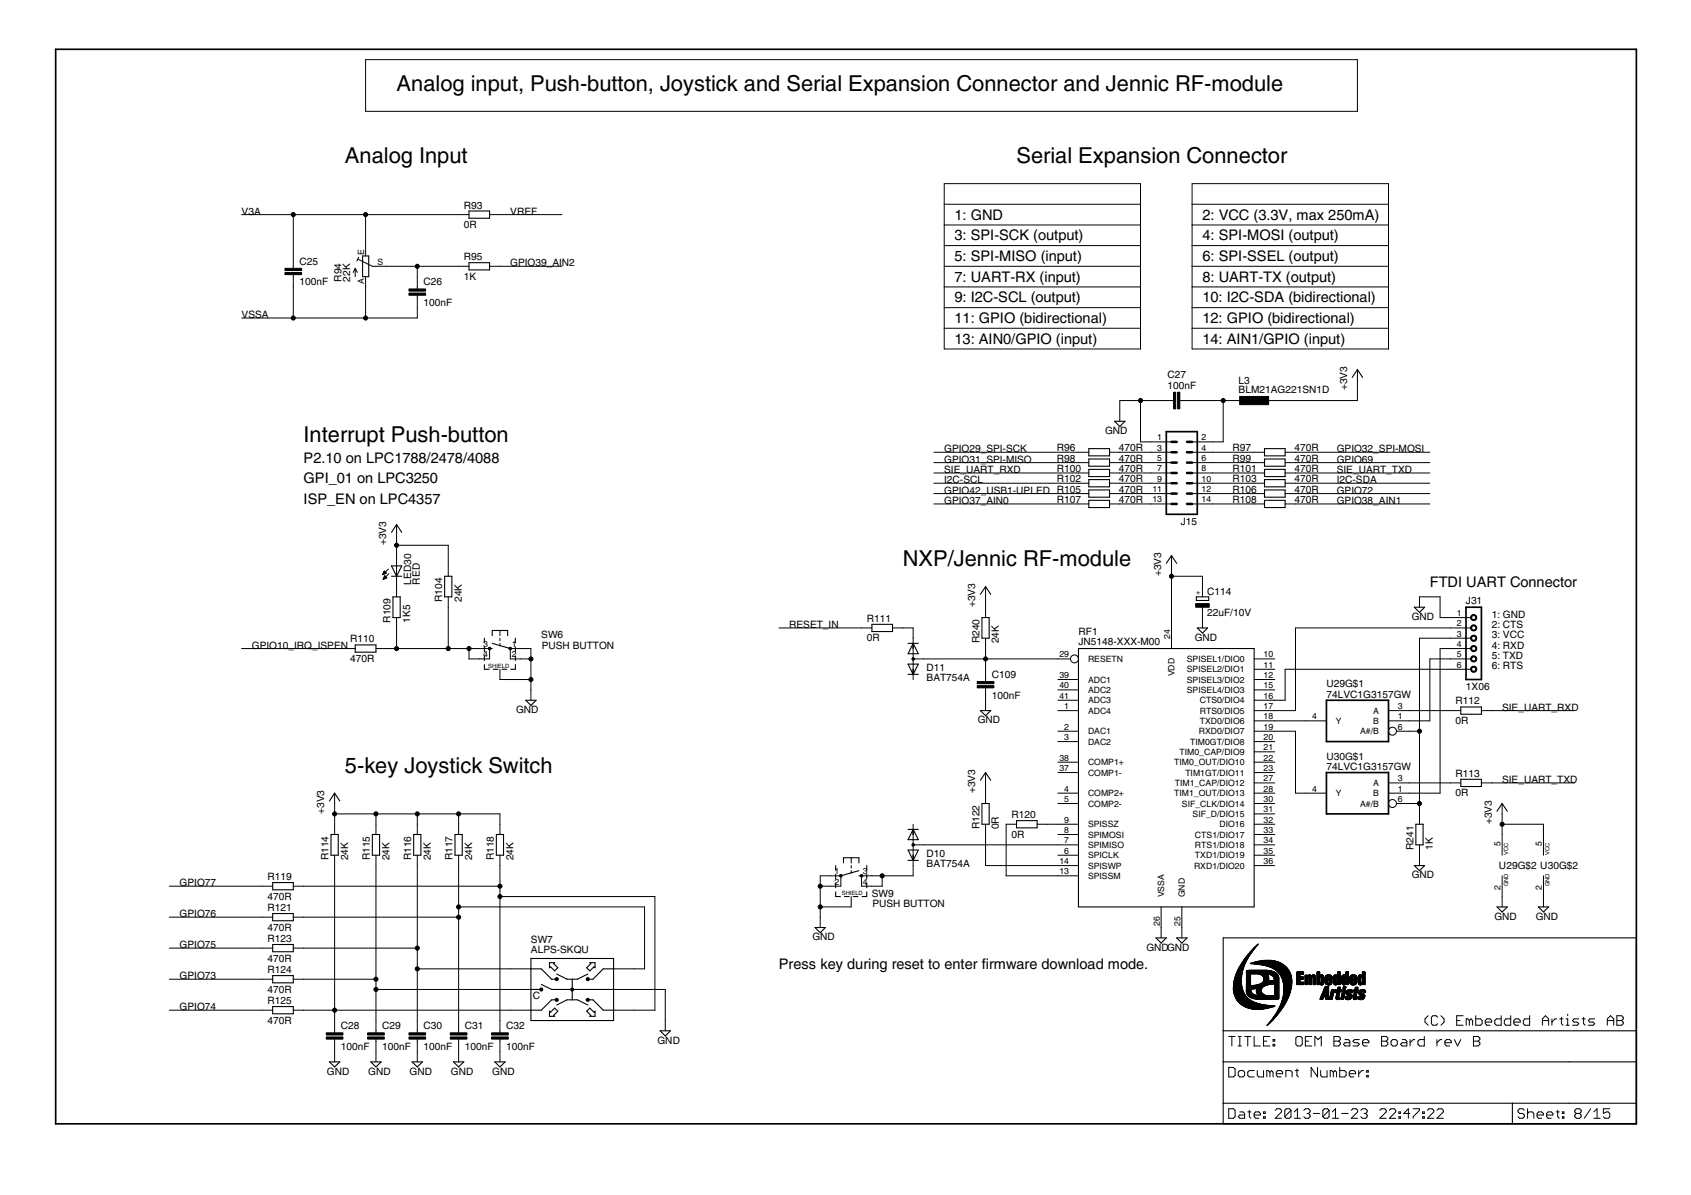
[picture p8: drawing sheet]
<svg xmlns="http://www.w3.org/2000/svg" width="297mm" height="210mm" viewBox="0 0 297 210" stroke-linecap="round" stroke-linejoin="round" font-family="sans-serif">
<defs><g id="words">
<g font-size="4.4">
<text x="69.7" y="15.9">Analog input, Push-button, Joystick and Serial Expansion Connector and Jennic RF-module</text>
<text x="60.6" y="28.6">Analog Input</text>
<text x="178.6" y="28.6">Serial Expansion Connector</text>
<text x="53.3" y="77.6">Interrupt Push-button</text>
<text x="158.6" y="99.4">NXP/Jennic RF-module</text>
<text x="60.6" y="135.7">5-key Joystick Switch</text>
</g>
<g font-size="3">
<text x="167.7" y="38.6">1: GND</text>
<text x="211.2" y="38.6">2: VCC (3.3V, max 250mA)</text>
<text x="167.7" y="42.2">3: SPI-SCK (output)</text>
<text x="167.7" y="45.9">5: SPI-MISO (input)</text>
<text x="211.2" y="42.2">4: SPI-MOSI (output)</text>
<text x="211.2" y="45.9">6: SPI-SSEL (output)</text>
<text x="167.7" y="49.5">7: UART-RX (input)</text>
<text x="167.7" y="53.1">9: I2C-SCL (output)</text>
<text x="211.2" y="49.5">8: UART-TX (output)</text>
<text x="211.2" y="53.1">10: I2C-SDA (bidirectional)</text>
<text x="167.7" y="56.8">11: GPIO (bidirectional)</text>
<text x="211.2" y="56.8">12: GPIO (bidirectional)</text>
<text x="167.7" y="60.4">13: AIN0/GPIO (input)</text>
<text x="211.2" y="60.4">14: AIN1/GPIO (input)</text>
<text x="53.3" y="81.3">P2.10 on LPC1788/2478/4088</text>
<text x="53.3" y="84.9">GPI_01 on LPC3250</text>
<text x="53.3" y="88.5">ISP_EN on LPC4357</text>
<text x="251.2" y="103">FTDI UART Connector</text>
<text x="136.8" y="170.2">Press key during reset to enter firmware download mode.</text>
</g>
<g font-size="2.1">
<text x="42.4" y="37.7">V3A</text>
<text x="81.5" y="40.1">0R</text>
<text x="81.5" y="36.6">R93</text>
<text x="89.6" y="37.7">VREF</text>
<text x="52.6" y="46.5">C25</text>
<text x="81.5" y="45.7">R95</text>
<text x="89.6" y="46.8">GPIO39_AIN2</text>
<text x="52.6" y="50.1">100nF</text>
<text x="60" y="49.5" transform="rotate(-90 60 49.5)">R94</text>
<text x="61.5" y="49.5" transform="rotate(-90 61.5 49.5)">22K</text>
<text x="74.4" y="53.8">100nF</text>
<text x="74.4" y="50.1">C26</text>
<text x="81.5" y="49.1">1K</text>
<text x="42.4" y="55.8">VSSA</text>
<text x="205.1" y="68.3">100nF</text>
<text x="205.1" y="66.5">C27</text>
<text x="217.6" y="69.1">BLM21AG221SN1D</text>
<text x="217.6" y="67.5">L3</text>
<text x="236.6" y="68.6" transform="rotate(-90 236.6 68.6)">+3V3</text>
<text x="194.1" y="76.3">GND</text>
<text x="165.9" y="81.3">GPIO31_SPI-MISO</text>
<text x="165.9" y="79.4">GPIO29_SPI-SCK</text>
<text x="165.9" y="83.1">SIE_UART_RXD</text>
<text x="185.6" y="79.3">R96</text>
<text x="185.6" y="81.1">R98</text>
<text x="185.6" y="82.9">R100</text>
<text x="196.5" y="79.3">470R</text>
<text x="196.5" y="81.1">470R</text>
<text x="196.5" y="82.9">470R</text>
<text x="216.5" y="79.3">R97</text>
<text x="216.5" y="81.1">R99</text>
<text x="216.5" y="82.9">R101</text>
<text x="227.4" y="79.3">470R</text>
<text x="227.4" y="81.1">470R</text>
<text x="227.4" y="82.9">470R</text>
<text x="234.8" y="81.3">GPIO69</text>
<text x="234.8" y="79.4">GPIO32_SPI-MOSI</text>
<text x="234.8" y="83.1">SIE_UART_TXD</text>
<text x="165.9" y="86.7">GPIO42_USB1-UPLED R105</text>
<text x="165.9" y="84.9">I2C-SCL</text>
<text x="165.9" y="88.5">GPIO37_AIN0</text>
<text x="185.6" y="84.7">R102</text>
<text x="185.6" y="88.4">R107</text>
<text x="196.5" y="84.7">470R</text>
<text x="196.5" y="86.5">470R</text>
<text x="196.5" y="88.3">470R</text>
<text x="216.5" y="84.7">R103</text>
<text x="216.5" y="86.5">R106</text>
<text x="216.5" y="88.4">R108</text>
<text x="227.4" y="84.7">470R</text>
<text x="227.4" y="86.5">470R</text>
<text x="227.4" y="88.3">470R</text>
<text x="234.8" y="86.7">GPIO72</text>
<text x="234.8" y="84.9">I2C-SDA</text>
<text x="234.8" y="88.5">GPIO38_AIN1</text>
<text x="67.9" y="95.8" transform="rotate(-90 67.9 95.8)">+3V3</text>
<text x="207.4" y="92.1">J15</text>
<text x="204" y="101.2" transform="rotate(-90 204 101.2)">+3V3</text>
<text x="72.2" y="102.7" transform="rotate(-90 72.2 102.7)">LED30</text>
<text x="73.8" y="102.7" transform="rotate(-90 73.8 102.7)">RED</text>
<text x="77.7" y="105.8" transform="rotate(-90 77.7 105.8)">R104</text>
<text x="81.1" y="105.8" transform="rotate(-90 81.1 105.8)">24K</text>
<text x="171.3" y="106.7" transform="rotate(-90 171.3 106.7)">+3V3</text>
<text x="212" y="104.5">C114</text>
<text x="257.5" y="106.1">J31</text>
<text x="44.3" y="113.9">GPIO10_IRQ_ISPEN</text>
<text x="61.5" y="112.9">R110</text>
<text x="68.6" y="109.4" transform="rotate(-90 68.6 109.4)">R109</text>
<text x="72" y="109.4" transform="rotate(-90 72 109.4)">1K5</text>
<text x="95.1" y="112.1">SW6</text>
<text x="95.2" y="113.9">PUSH BUTTON</text>
<text x="138.6" y="110.3">RESET_IN</text>
<text x="152.2" y="112.7">0R</text>
<text x="152.2" y="109.2">R111</text>
<text x="172" y="113" transform="rotate(-90 172 113)">R240</text>
<text x="175.5" y="113" transform="rotate(-90 175.5 113)">24K</text>
<text x="189.4" y="113.4">JN5148-XXX-M00</text>
<text x="189.4" y="111.6">RF1</text>
<text x="209.9" y="112.6">GND</text>
<text x="212" y="108.1">22uF/10V</text>
<text x="248" y="108.9">GND</text>
<text x="262" y="108.5">1: GND</text>
<text x="262" y="110.3">2: CTS</text>
<text x="262" y="112.1">3: VCC</text>
<text x="262" y="113.9">4: RXD</text>
<text x="61.5" y="116.3">470R</text>
<text x="162.8" y="119.7">BAT754A</text>
<text x="162.8" y="117.9">D11</text>
<text x="174.2" y="119.1">C109</text>
<text x="262" y="115.7">5: TXD</text>
<text x="262" y="117.6">6: RTS</text>
<text x="90.7" y="125.3">GND</text>
<text x="174.2" y="122.7">100nF</text>
<text x="233" y="122.5">74LVC1G3157GW</text>
<text x="233" y="120.7">U29G$1</text>
<text x="255.7" y="123.7">R112</text>
<text x="257.5" y="121.2">1X06</text>
<text x="263.9" y="124.8">SIE_UART_RXD</text>
<text x="171.8" y="127.1">GND</text>
<text x="255.7" y="127.2">0R</text>
<text x="233" y="135.2">74LVC1G3157GW</text>
<text x="233" y="133.4">U30G$1</text>
<text x="255.7" y="136.4">R113</text>
<text x="263.9" y="137.5">SIE_UART_TXD</text>
<text x="57" y="143" transform="rotate(-90 57 143)">+3V3</text>
<text x="171.3" y="139.3" transform="rotate(-90 171.3 139.3)">+3V3</text>
<text x="177.7" y="143.7">R120</text>
<text x="255.7" y="139.9">0R</text>
<text x="172" y="145.7" transform="rotate(-90 172 145.7)">R122</text>
<text x="175.5" y="145.7" transform="rotate(-90 175.5 145.7)">0R</text>
<text x="177.7" y="147.1">0R</text>
<text x="248.3" y="149.3" transform="rotate(-90 248.3 149.3)">R241</text>
<text x="251.7" y="149.3" transform="rotate(-90 251.7 149.3)">1K</text>
<text x="262" y="144.8" transform="rotate(-90 262 144.8)">+3V3</text>
<text x="31.6" y="155.7">GPIO77</text>
<text x="47" y="154.6">R119</text>
<text x="57.7" y="151.1" transform="rotate(-90 57.7 151.1)">R114</text>
<text x="61.1" y="151.1" transform="rotate(-90 61.1 151.1)">24K</text>
<text x="65" y="151.1" transform="rotate(-90 65 151.1)">R115</text>
<text x="68.4" y="151.1" transform="rotate(-90 68.4 151.1)">24K</text>
<text x="72.2" y="151.1" transform="rotate(-90 72.2 151.1)">R116</text>
<text x="75.7" y="151.1" transform="rotate(-90 75.7 151.1)">24K</text>
<text x="79.5" y="151.1" transform="rotate(-90 79.5 151.1)">R117</text>
<text x="82.9" y="151.1" transform="rotate(-90 82.9 151.1)">24K</text>
<text x="86.7" y="151.1" transform="rotate(-90 86.7 151.1)">R118</text>
<text x="90.2" y="151.1" transform="rotate(-90 90.2 151.1)">24K</text>
<text x="162.8" y="152.3">BAT754A</text>
<text x="162.8" y="150.6">D10</text>
<text x="248" y="154.3">GND</text>
<text x="263.3" y="152.6">U29G$2 U30G$2</text>
<text x="31.6" y="161.1">GPIO76</text>
<text x="47" y="158">470R</text>
<text x="47" y="160">R121</text>
<text x="153.2" y="157.5">SW9</text>
<text x="153.2" y="159.3">PUSH BUTTON</text>
<text x="262.5" y="161.6">GND</text>
<text x="269.8" y="161.6">GND</text>
<text x="31.6" y="166.5">GPIO75</text>
<text x="47" y="163.5">470R</text>
<text x="47" y="165.5">R123</text>
<text x="93.3" y="167.5">ALPS-SKQU</text>
<text x="93.3" y="165.6">SW7</text>
<text x="142.7" y="165.2">GND</text>
<text x="201.4" y="167">GNDGND</text>
<text x="31.6" y="172">GPIO73</text>
<text x="47" y="168.9">470R</text>
<text x="47" y="170.9">R124</text>
<text x="31.6" y="177.4">GPIO74</text>
<text x="47" y="174.4">470R</text>
<text x="47" y="179.8">470R</text>
<text x="47" y="176.4">R125</text>
<text x="93.6" y="175.4">C</text>
<text x="59.9" y="184.4">100nF</text>
<text x="59.9" y="180.8">C28</text>
<text x="67.1" y="184.4">100nF</text>
<text x="67.1" y="180.8">C29</text>
<text x="74.4" y="184.4">100nF</text>
<text x="74.4" y="180.8">C30</text>
<text x="81.6" y="184.4">100nF</text>
<text x="81.6" y="180.8">C31</text>
<text x="88.9" y="184.4">100nF</text>
<text x="88.9" y="180.8">C32</text>
<text x="115.5" y="183.3">GND</text>
<text x="57.4" y="188.8">GND</text>
<text x="64.7" y="188.8">GND</text>
<text x="71.9" y="188.8">GND</text>
<text x="79.2" y="188.8">GND</text>
<text x="86.5" y="188.8">GND</text>
</g>
<g font-size="1.8">
<text x="64" y="44.7" transform="rotate(-90 64 44.7)">E</text>
<text x="66.3" y="46.5">S</text>
<text x="64" y="49.9" transform="rotate(-90 64 49.9)">A</text>
<text x="203.3" y="77.4">1</text>
<text x="211.1" y="77.4">2</text>
<text x="203.3" y="79.2">3</text>
<text x="203.3" y="81">5</text>
<text x="203.3" y="82.8">7</text>
<text x="211.1" y="79.2">4</text>
<text x="211.1" y="81">6</text>
<text x="211.1" y="82.8">8</text>
<text x="202.4" y="86.4">11</text>
<text x="202.4" y="88.3">13</text>
<text x="203.3" y="84.6">9</text>
<text x="211.1" y="86.4">12</text>
<text x="211.1" y="88.3">14</text>
<text x="211.1" y="84.6">10</text>
<text x="84.9" y="113.7">3</text>
<text x="89.9" y="113.7">1</text>
<text x="205.5" y="112.3" transform="rotate(-90 205.5 112.3)">24</text>
<text x="255.9" y="108.2">1</text>
<text x="255.9" y="110">2</text>
<text x="255.9" y="111.9">3</text>
<text x="255.9" y="113.7">4</text>
<text x="84.9" y="115.5">4</text>
<text x="89.9" y="115.5">2</text>
<text x="186.1" y="115.5">29</text>
<text x="186.1" y="119.1">39</text>
<text x="191.1" y="116.3">RESETN</text>
<text x="191.1" y="119.9">ADC1</text>
<text x="206.3" y="118.8" transform="rotate(-90 206.3 118.8)">VDD</text>
<text x="208.5" y="116.3">SPISEL1/DIO0</text>
<text x="208.5" y="118.1">SPISEL2/DIO1</text>
<text x="208.5" y="119.9">SPISEL3/DIO2</text>
<text x="222" y="115.5">10</text>
<text x="222" y="117.3">11</text>
<text x="222" y="119.1">12</text>
<text x="255.9" y="115.5">5</text>
<text x="255.9" y="117.3">6</text>
<text x="186.1" y="120.9">40</text>
<text x="186.1" y="122.7">41</text>
<text x="186.9" y="124.6">1</text>
<text x="191.1" y="125.4">ADC4</text>
<text x="191.1" y="121.7">ADC2</text>
<text x="191.1" y="123.5">ADC3</text>
<text x="208.5" y="121.7">SPISEL4/DIO3</text>
<text x="210.8" y="123.5">CTS0/DIO4</text>
<text x="210.8" y="125.3">RTS0/DIO5</text>
<text x="222" y="122.7">16</text>
<text x="222" y="124.6">17</text>
<text x="222" y="120.9">15</text>
<text x="241.2" y="125.4">A</text>
<text x="245.6" y="124.6">3</text>
<text x="186.9" y="128.2">2</text>
<text x="186.9" y="130">3</text>
<text x="191.1" y="129">DAC1</text>
<text x="191.1" y="130.8">DAC2</text>
<text x="209.1" y="130.8">TIM0GT/DIO8</text>
<text x="210.6" y="129">RXD0/DIO7</text>
<text x="210.8" y="127.2">TXD0/DIO6</text>
<text x="222" y="126.4">18</text>
<text x="222" y="128.2">19</text>
<text x="222" y="130">20</text>
<text x="222" y="131.8">21</text>
<text x="230.5" y="126.4">4</text>
<text x="234.7" y="127.2">Y</text>
<text x="238.9" y="129">A#/B</text>
<text x="241.2" y="127.2">B</text>
<text x="245.6" y="126.4">1</text>
<text x="245.6" y="128.2">6</text>
<text x="186.1" y="135.4">37</text>
<text x="186.1" y="133.6">38</text>
<text x="191.1" y="136.2">COMP1-</text>
<text x="191.1" y="134.4">COMP1+</text>
<text x="206.3" y="134.4">TIM0_OUT/DIO10</text>
<text x="207.2" y="132.6">TIM0_CAP/DIO9</text>
<text x="208.2" y="136.2">TIM1GT/DIO11</text>
<text x="222" y="133.6">22</text>
<text x="222" y="135.4">23</text>
<text x="222" y="137.3">27</text>
<text x="245.6" y="137.3">3</text>
<text x="186.9" y="139.1">4</text>
<text x="186.9" y="140.9">5</text>
<text x="191.1" y="139.9">COMP2+</text>
<text x="191.1" y="141.7">COMP2-</text>
<text x="206.3" y="139.9">TIM1_OUT/DIO13</text>
<text x="206.4" y="138">TIM1_CAP/DIO12</text>
<text x="207.6" y="141.7">SIF_CLK/DIO14</text>
<text x="209.5" y="143.5">SIF_D/DIO15</text>
<text x="222" y="139.1">28</text>
<text x="222" y="140.9">30</text>
<text x="222" y="142.7">31</text>
<text x="230.5" y="139.1">4</text>
<text x="234.7" y="139.9">Y</text>
<text x="238.9" y="141.7">A#/B</text>
<text x="241.2" y="138.1">A</text>
<text x="241.2" y="139.9">B</text>
<text x="245.6" y="139.1">1</text>
<text x="245.6" y="140.9">6</text>
<text x="186.9" y="150">6</text>
<text x="186.9" y="148.1">7</text>
<text x="186.9" y="146.3">8</text>
<text x="186.9" y="144.5">9</text>
<text x="191.1" y="148.9">SPIMISO</text>
<text x="191.1" y="147.1">SPIMOSI</text>
<text x="191.1" y="145.3">SPISSZ</text>
<text x="209.9" y="147.1">CTS1/DIO17</text>
<text x="209.9" y="148.9">RTS1/DIO18</text>
<text x="214.2" y="145.3">DIO16</text>
<text x="222" y="144.5">32</text>
<text x="222" y="146.3">33</text>
<text x="222" y="148.1">34</text>
<text x="222" y="150">35</text>
<text x="263.6" y="148.5" transform="rotate(-90 263.6 148.5)">5</text>
<text x="270.9" y="148.5" transform="rotate(-90 270.9 148.5)">5</text>
<text x="146.6" y="153.6">1</text>
<text x="146.6" y="155.4">2</text>
<text x="151.6" y="153.6">3</text>
<text x="151.6" y="155.4">4</text>
<text x="186.1" y="153.6">13</text>
<text x="186.1" y="151.8">14</text>
<text x="191.1" y="150.8">SPICLK</text>
<text x="191.1" y="154.4">SPISSM</text>
<text x="191.1" y="152.6">SPISWP</text>
<text x="209.7" y="152.6">RXD1/DIO20</text>
<text x="209.9" y="150.8">TXD1/DIO19</text>
<text x="222" y="151.8">36</text>
<text x="204.5" y="157.6" transform="rotate(-90 204.5 157.6)">VSSA</text>
<text x="208.1" y="157.6" transform="rotate(-90 208.1 157.6)">GND</text>
<text x="263.6" y="156.4" transform="rotate(-90 263.6 156.4)">2</text>
<text x="270.9" y="156.4" transform="rotate(-90 270.9 156.4)">2</text>
<text x="203.7" y="162.7" transform="rotate(-90 203.7 162.7)">26</text>
<text x="207.3" y="162.7" transform="rotate(-90 207.3 162.7)">25</text>
</g>
<text font-size="1.5" x="210.8" y="104.6" transform="rotate(-90 210.8 104.6)">+</text>
<g font-size="1.2">
<text x="85.8" y="117.4">SHIELD</text>
<text x="264.9" y="155.7" transform="rotate(-90 264.9 155.7)">GND</text>
<text x="264.9" y="150.2" transform="rotate(-90 264.9 150.2)">VCC</text>
<text x="272.2" y="155.7" transform="rotate(-90 272.2 155.7)">GND</text>
<text x="272.2" y="150.2" transform="rotate(-90 272.2 150.2)">VCC</text>
<text x="147.9" y="157.3">SHIELD</text>
</g>
</g></defs>
<g fill="#000" stroke="#000" stroke-width=".18">
<path d="M64.2 10.5h174.2zM64.2 10.5v9.1zM238.4 10.5v9.1zM64.2 19.6h174.2zM42.4 37.7h9.1zM51.5 37.7h12.7zM80.6 37.7h1.8zM64.2 37.7h16.4zM86 37.7h1.8zM87.8 37.7h10.9zM165.9 32.3h34.4zM165.9 35.9v3.6z"/>
<path d="M165.9 32.3v3.6zM165.9 39.5h34.4zM165.9 35.9h34.4zM200.3 32.3v3.6zM200.3 35.9v3.6zM200.3 39.5v3.6zM209.4 32.3h34.5zM209.4 35.9v3.6zM209.4 32.3v3.6zM209.4 39.5h34.5zM209.4 35.9h34.5zM243.9 32.3v3.6z"/>
<path d="M243.9 35.9v3.6zM243.9 39.5v3.6zM42.4 55.9h9.1zM51.5 45v1.8zM51.5 48.6v1.8zM51.5 46.8v.3zM51.5 48.2v.4zM51.5 37.7v7.3zM51.5 50.4v5.5zM51.5 55.9h12.7zM62.4 47.1v1.5zM62.4 47.1l-.4 .8z"/>
<path d="M62.4 47.1l.4 .8zM63 45.2l-.3 .6zM64.2 48.6v1.8zM64.2 43.1v1.9zM64.2 37.7v5.4zM64.2 55.9h9.1zM64.2 50.4v5.5zM62.9 45.5l2.5 1.3zM65.4 46.8h.6zM66 46.8h1.9zM67.9 46.8h5.4zM73.3 48.6v1.8z"/>
<path d="M73.3 52.2v1.8zM73.3 50.4v.4zM73.3 51.9v.3zM73.3 46.8v1.8zM73.3 54v1.9zM80.6 46.8h1.8zM73.3 46.8h7.3zM86 46.8h1.8zM87.8 46.8h10.9zM165.9 54v3.7zM165.9 50.4v3.6zM165.9 46.8v3.6z"/>
<path d="M165.9 43.1v3.7zM165.9 39.5v3.6zM165.9 43.1h34.4zM165.9 46.8h34.4zM165.9 50.4h34.4zM165.9 54h34.4zM165.9 57.7h34.4zM200.3 43.1v3.7zM200.3 46.8v3.6zM200.3 50.4v3.6zM200.3 54v3.7zM200.3 57.7v3.6z"/>
<path d="M209.4 54v3.7zM209.4 50.4v3.6zM209.4 46.8v3.6zM209.4 43.1v3.7zM209.4 39.5v3.6zM209.4 43.1h34.5zM209.4 46.8h34.5zM209.4 50.4h34.5zM209.4 54h34.5zM209.4 57.7h34.5zM243.9 43.1v3.7zM243.9 46.8v3.6z"/>
<path d="M243.9 50.4v3.6zM243.9 54v3.7zM243.9 57.7v3.6zM165.9 57.7v3.6zM189.4 79.4h1.9zM164 79.4h25.4zM196.7 72.2v1.8zM194.9 79.4h1.8zM196.7 70.4v1.8zM196.7 79.4h5.5zM200.3 70.4v7.2zM196.7 70.4h3.6z"/>
<path d="M200.3 70.4h3.7zM165.9 61.3h34.4zM202.2 77.6h3.6zM202.2 79.4h3.6zM200.3 77.6h1.9zM204 70.4h1.8zM205.8 70.4h.3zM207.2 70.4h.4zM207.6 70.4h1.8zM209.4 70.4h5.5zM209.4 57.7v3.6zM209.4 77.6h3.6z"/>
<path d="M209.4 79.4h3.6zM214.9 70.4v7.2zM213 77.6h1.9zM214.9 70.4h1.8zM216.7 70.4h1.8zM220.3 79.4h1.8zM213 79.4h7.3zM222.1 70.4h1.8zM223.9 70.4h14.5zM225.7 79.4h1.9zM227.6 79.4h23.6zM238.4 64.9v1.8z"/>
<path d="M238.4 66.7v3.7zM209.4 61.3h34.5zM68.2 99.9l-1 1zM69.7 92.1v1.9zM69.7 97.6v1.8zM69.7 99.4v1.8zM69.7 95.8v1.8zM69.7 94v1.8zM69.7 95.8h9zM78.7 99.4v1.8zM78.7 95.8v3.6zM164 81.3h25.4z"/>
<path d="M164 84.9h25.4zM164 88.5h25.4zM189.4 81.3h1.9zM189.4 83.1h1.9zM189.4 84.9h1.9zM189.4 86.7h1.9zM189.4 88.5h1.9zM164 86.7h25.4zM164 83.1h25.4zM194.9 81.3h1.8zM194.9 83.1h1.8zM194.9 84.9h1.8z"/>
<path d="M194.9 86.7h1.8zM194.9 88.5h1.8zM196.7 81.3h5.5zM196.7 83.1h5.5zM196.7 84.9h5.5zM196.7 86.7h5.5zM196.7 88.5h5.5zM202.2 81.3h3.6zM202.2 83.1h3.6zM202.2 84.9h3.6zM202.2 86.7h3.6zM202.2 88.5h3.6z"/>
<path d="M205.8 97.6v1.8zM205.3 86.7h.5zM205.8 99.4v1.8zM209.4 81.3h3.6zM209.4 86.7h3.6zM209.4 88.5h3.6zM209.4 83.1h3.6zM209.4 84.9h3.6zM220.3 81.3h1.8zM220.3 83.1h1.8zM220.3 84.9h1.8zM220.3 86.7h1.8z"/>
<path d="M220.3 88.5h1.8zM213 81.3h7.3zM213 83.1h7.3zM213 84.9h7.3zM213 86.7h7.3zM213 88.5h7.3zM225.7 81.3h1.9zM225.7 83.1h1.9zM225.7 84.9h1.9zM225.7 86.7h1.9zM225.7 88.5h1.9zM227.6 86.7h23.6z"/>
<path d="M227.6 83.1h23.6zM227.6 81.3h23.6zM227.6 84.9h23.6zM227.6 88.5h23.6zM42.4 113.9h18.2zM60.6 113.9h1.8zM67.5 100.3l-.3 .6zM67.2 100.9h.2zM67.3 100.8h.3zM67.3 100.7h.5zM67.6 101.1l-.3 .7zM67.4 100.6h.4z"/>
<path d="M67.4 101.6h.2zM67.4 100.6h.3zM67.4 101.6h.4zM67.4 100.5h.3zM67.4 101.5h.5zM67.5 100.4h.1zM67.5 101.4h.4zM67.5 100.3l.4 .4zM67.5 101.3h.3zM67.5 101.3h.2zM67.6 101.1l.3 .4zM66 113.9h1.9z"/>
<path d="M67.2 100.9l.7-.2zM67.9 113.9h1.8zM67.3 101.8l.6-.3zM68.3 100.8l-1 1zM69.7 103v1.8zM69.7 108.5v1.8zM69.7 101.2v1.8zM69.7 113.9h9zM69.7 110.3v3.6zM78.7 104.8v1.9zM78.7 113.9h3.7zM78.7 106.7v7.2z"/>
<path d="M82.4 113.9h1.8zM82.4 113.9v1.8zM84.2 113.9h1.8zM84.2 115.7h1.8zM82.4 115.7h1.8zM86 113.9v1.8zM87.8 112.1v.5zM87.8 113v.5zM87.8 110.7v1zM87.8 117.6v1.8zM87.8 119.4h5.5zM89.6 113.9v1.8z"/>
<path d="M89.6 113.9h1.8zM89.6 115.7h1.8zM91.4 113.9h1.9zM91.4 115.7h1.9zM93.3 113.9v1.8zM93.3 115.7v3.7zM93.3 119.4v1.8zM151.3 110.3h1.9zM136.8 110.3h14.5zM156.8 110.3h1.8zM158.6 110.3h1.8zM160.4 112.1v1.8z"/>
<path d="M160.4 113v.9zM160.4 117.6v1.8zM160.4 113v5.4zM160.4 117.6v.8zM160.4 110.3v1.8zM160.4 115.7h1.8zM162.2 115.7h10.9zM173.1 117.6v1.8zM173.1 119.4v.3zM173.1 106.7v1.8zM173.1 112.1v1.8zM173.1 103v1.8z"/>
<path d="M173.1 104.8v1.9zM173.1 113.9v1.8zM173.1 115.7v1.9zM185.8 115.7h2.2zM185.8 119.4h3.6zM173.1 115.7h12.7zM205.8 110.3v3.6zM205.8 101.2v9.1zM205.8 101.2h5.4zM211.2 106.7v1.8zM211.2 103v1.8zM211.2 108.5v1.8z"/>
<path d="M211.2 101.2v1.8zM220.3 115.7h3.6zM220.3 117.6h3.6zM220.3 119.4h3.6zM225.7 117.6h29.1zM227.6 110.3h27.2zM249.3 104.8v1.9zM253 104.8v3.7zM249.3 104.8h3.7zM254.8 108.5h3.6zM254.8 110.3h3.6zM254.8 112.1h3.6z"/>
<path d="M254.8 113.9h3.6zM254.8 115.7h3.6zM254.8 117.6h3.6zM253 108.5h1.8zM249.3 112.1h5.5zM251.2 115.7h3.6zM253 113.9h1.8zM93.3 121.2v1.8zM173.1 135.7v1.8zM173.1 139.3v1.8zM173.1 121.2v1.8zM173.1 120.8v.4z"/>
<path d="M173.1 123v1.8zM173.1 137.5v1.8zM185.8 124.8h3.6zM185.8 128.4h3.6zM185.8 130.3h3.6zM185.8 139.3h3.6zM185.8 135.7h3.6zM185.8 133.9h3.6zM185.8 121.2h3.6zM185.8 123h3.6zM220.3 123h3.6zM220.3 124.8h3.6z"/>
<path d="M220.3 126.6h3.6zM220.3 128.4h3.6zM220.3 130.3h3.6zM220.3 132.1h3.6zM220.3 133.9h3.6zM220.3 135.7h3.6zM220.3 137.5h3.6zM220.3 139.3h3.6zM220.3 121.2h3.6zM223.9 123h1.8zM223.9 124.8h3.7zM223.9 128.4h3.7z"/>
<path d="M223.9 126.6h5.5zM225.7 117.6v5.4zM227.6 110.3v14.5zM227.6 128.4v10.9zM227.6 139.3h1.8zM229.4 126.6h3.6zM229.4 139.3h3.6zM243.9 124.8h3.6zM243.9 126.6h3.6zM245.3 128.4h2.2zM243.9 137.5h3.6zM243.9 139.3h3.6z"/>
<path d="M247.5 128.4h1.8zM247.5 126.6h3.7zM247.5 139.3h5.5zM247.5 124.8h7.3zM247.5 137.5h7.3zM249.3 112.1v16.3zM251.2 115.7v10.9zM253 113.9v25.4zM254.8 124.8h1.8zM254.8 137.5h1.8zM260.2 124.8h1.8zM260.2 137.5h1.8z"/>
<path d="M262 124.8h14.6zM262 137.5h14.6zM46.1 155.7h1.8zM29.7 155.7h16.4zM51.5 155.7h1.8zM53.3 155.7h34.5zM58.8 144.8v1.8zM58.8 150.2v1.8zM58.8 139.3v1.8zM58.8 143v1.8zM58.8 141.1v1.9zM58.8 143h7.2z"/>
<path d="M66 144.8v1.8zM66 150.2v1.8zM66 143v1.8zM66 143h7.3zM73.3 144.8v1.8zM73.3 150.2v1.8zM73.3 143v1.8zM73.3 143h7.3zM80.6 144.8v1.8zM80.6 150.2v1.8zM80.6 143v1.8zM80.6 143h7.2z"/>
<path d="M80.6 152v7.3zM80.6 159.3h32.6zM87.8 144.8v1.8zM87.8 150.2v1.8zM87.8 143v1.8zM87.8 152v3.7zM87.8 155.7v1.8zM87.8 157.5h27.2zM113.2 159.3v10.9zM115 157.5v19.9zM144.1 159.3v1.8zM144.1 153.8h1.8z"/>
<path d="M144.1 153.8v1.9zM144.1 155.7v3.6zM145.9 153.8h1.8zM145.9 155.7h1.8zM144.1 155.7h1.8zM147.7 153.8v1.9zM149.5 152v.5zM149.5 152.9v.5zM149.5 150.7v.9zM149.5 157.5v1.8zM144.1 159.3h5.4zM151.3 153.8v1.9z"/>
<path d="M151.3 153.8h1.9zM151.3 155.7h1.9zM153.2 153.8h1.8zM153.2 155.7h1.8zM155 153.8h5.4zM155 153.8v1.9zM160.4 144.8v1.8zM160.4 145.7v.9zM160.4 150.2v1.8zM160.4 145.7v5.4zM160.4 150.2v.9zM160.4 152v1.8z"/>
<path d="M160.4 148.4h1.8zM173.1 144.8v1.8zM173.1 146.6v5.4zM176.7 144.8h1.9zM176.7 144.8v9zM182.2 144.8h1.8zM184 144.8h1.8zM185.8 141.1h3.6zM185.8 150.2h3.6zM185.8 148.4h3.6zM185.8 146.6h3.6zM185.8 144.8h3.6z"/>
<path d="M185.8 153.8h3.6zM185.8 152h3.6zM173.1 152h12.7zM176.7 153.8h9.1zM162.2 148.4h23.6zM220.3 141.1h3.6zM220.3 143h3.6zM220.3 144.8h3.6zM220.3 146.6h3.6zM220.3 148.4h3.6zM220.3 150.2h3.6zM220.3 152h3.6z"/>
<path d="M245.3 141.1h2.2zM247.5 141.1h1.8zM249.3 143v1.8zM249.3 148.4v1.8zM249.3 150.2v1.8zM249.3 128.4v12.7zM249.3 141.1v1.9zM263.9 146.6v3.6zM263.9 153.8v3.7zM263.9 157.5v1.8zM263.9 141.1v1.9zM263.9 143v1.8z"/>
<path d="M263.9 144.8v1.8zM263.9 144.8h7.2zM271.1 146.6v3.6zM271.1 153.8v3.7zM271.1 157.5v1.8zM271.1 144.8v1.8zM46.1 161.1h1.8zM46.1 166.5h1.8zM46.1 172h1.8zM46.1 177.4h1.8zM29.7 172h16.4zM29.7 177.4h16.4z"/>
<path d="M29.7 161.1h16.4zM29.7 166.5h16.4zM51.5 161.1h1.8zM51.5 166.5h1.8zM51.5 172h1.8zM51.5 177.4h1.8zM53.3 161.1h27.3zM53.3 166.5h20zM53.3 177.4h5.5zM53.3 172h12.7zM58.8 179.3v1.8zM58.8 152v25.4z"/>
<path d="M58.8 177.4v1.9zM66 179.3v1.8zM66 152v20zM66 172v1.8zM66 173.8v5.5zM73.3 179.3v1.8zM73.3 152v14.5zM73.3 166.5v3.7zM73.3 170.2v9.1zM80.6 179.3v1.8zM80.6 159.3v1.8zM80.6 161.1v18.2z"/>
<path d="M87.8 179.3v1.8zM87.8 157.5v21.8zM89.6 170.2h3.7zM89.6 173.8h3.7zM89.6 177.4h3.7zM73.3 170.2h16.3zM58.8 177.4h30.8zM66 173.8h23.6zM107.8 177.4h3.6zM107.8 173.8h3.6zM107.8 170.2h3.6zM111.4 173.8h5.5z"/>
<path d="M111.4 170.2h1.8zM111.4 177.4h3.6zM116.9 179.3v1.8zM116.9 173.8v5.5zM144.1 161.1v1.8zM204 159.3v3.6zM204 162.9v1.8zM207.6 159.3v3.6zM207.6 162.9v1.8zM250.3 179v.5zM250.3 179l.6-.6zM251.4 178.7v1.1z"/>
<path d="M251.4 179.8l.3 .3zM251.4 178.7l.3-.3zM251.7 178.4h.6zM252.3 178.4l.2 .3zM253.7 179v.5zM253.1 178.4l.6 .6zM255.9 178.4v1.7zM255.9 179.3h.6zM255.9 178.4h1.1zM257.6 179h.2zM257.8 179l.3 .3zM258.1 179.3v.8z"/>
<path d="M258.1 179.3l.3-.3zM258.4 179l.3 .3zM258.7 179.3v.8zM259.2 178.4v1.7zM259.2 179h.9zM260.3 179.3v.5zM260.1 179l.2 .3zM260.9 179.3v.5zM261.2 179l-.3 .3zM261.2 179h.5zM261.7 179l.3 .3zM262 179.3v.2z"/>
<path d="M260.9 179.5h1.1zM262.6 179.3v.5zM262.8 179l-.2 .3zM262.8 179h.9zM263.7 178.4v1.7zM264.2 179.3v.5zM264.5 179l-.3 .3zM264.5 179h.9zM265.4 178.4v1.7zM265.9 179.3v.5zM266.2 179l-.3 .3zM266.2 179h.5z"/>
<path d="M266.7 179l.3 .3zM267 179.3v.2zM265.9 179.5h1.1zM267.6 179.3v.5zM267.9 179l-.3 .3zM267.9 179h.8zM268.7 178.4v1.7zM270.9 179l.6-.6zM270.9 179.3h1.1zM271.5 178.4l.5 .6zM272 179v1.1zM273.2 179l-.6 .5z"/>
<path d="M273.2 179h.2zM274 179h.6zM274.3 178.7v1.1zM274.3 179.8l.3 .3zM275.1 179h.3zM275.4 179v1.1zM275.4 178.1v.3zM276.5 179l-.3 .3zM276.2 179.3l.3 .2zM276.5 179h.8zM276.5 179.5h.6zM277.1 179.5l.2 .3z"/>
<path d="M277.9 179h.5zM278.2 178.7v1.1zM278.2 179.8l.2 .3zM279.3 179l-.3 .3zM279 179.3l.3 .2zM279.3 179h.8zM279.3 179.5h.5zM279.8 179.5l.3 .3zM282.3 179l.6-.6zM282.3 179.3h1.2zM282.9 178.4l.6 .6zM283.5 179v1.1z"/>
<path d="M284 178.4h.9zM284 179.3h.9zM284.9 178.4l.2 .3zM284.9 179.3l.2 .2zM285.1 178.7v.3zM285.1 179l-.2 .3zM285.1 179.5v.3zM285.1 179.8l-.2 .3zM58.8 182.9v1.8zM58.8 181.1v.3zM58.8 182.5v.4zM58.8 184.7v1.8z"/>
<path d="M66 182.9v1.8zM66 181.1v.3zM66 182.5v.4zM66 184.7v1.8zM73.3 182.9v1.8zM73.3 181.1v.3zM73.3 182.5v.4zM73.3 184.7v1.8zM80.6 182.9v1.8zM80.6 181.1v.3zM80.6 182.5v.4zM80.6 184.7v1.8z"/>
<path d="M87.8 182.9v1.8zM87.8 181.1v.3zM87.8 182.5v.4zM87.8 184.7v1.8zM215.8 194.8v1.6zM215.8 196.4h.9zM215.8 182.1h1.2zM215.8 187.5v1.7zM215.8 189.2h.9zM216.4 182.1v1.6zM216.7 196.4l.3-.2zM215.8 194.8h.9z"/>
<path d="M216.7 189.2l.3-.3zM215.8 187.5h.9zM217 195v1.2zM216.7 194.8l.3 .2zM217 187.8v1.1zM216.7 187.5l.3 .3zM217.8 195.9l-.3 .3zM217.5 183.7h.6zM217.5 182.1h.6zM217.5 188.3v.6zM217.5 188.9l.3 .3zM217.8 195.3h.5z"/>
<path d="M217.5 196.2l.3 .2zM217.8 195.9h.8zM217.8 182.1v1.6zM217.8 189.2h.5zM217.8 188l-.3 .3zM218.3 195.3l.3 .3zM218.3 189.2l.3-.3zM217.8 188h.5zM218.6 195.6v.8zM217.8 196.4h.8zM218.6 182.1h1.1zM218.6 188.3v.6z"/>
<path d="M218.3 188l.3 .3zM219.2 195.3h.5zM219.2 182.1v1.6zM219.2 188.3v.6zM219.2 188.9l.3 .3zM219.5 195v1.2zM219.5 196.2l.2 .2zM219.5 188l-.3 .3zM219.5 189.2h.8zM220.3 195.6v.6zM220.3 195.6l.3-.3zM220.3 182.1v1.6z"/>
<path d="M220.3 183.7h1.1zM219.5 188h.8zM220.3 196.2l.3 .2zM220.6 195.3h.5zM220.9 188v.9zM220.9 188.9l.2 .3zM220.6 196.4h.5zM221.1 195.3l.3 .3zM221.1 189.2h.9zM221.4 195.6v.3zM220.3 195.9h1.1zM222 195.3h.2z"/>
<path d="M222 195.3v.3zM222 196.2h.2zM222 196.2v.2zM222 182.1v1.6zM222 183.7h1.1zM222 182.9h.5zM222 188v1.2zM222.2 195.3v.3zM222 195.6h.2zM222.2 196.2v.2zM222 196.4h.2zM222.5 188v1.2z"/>
<path d="M222.5 188h.3zM222.8 188l.3 .3zM222 182.1h1.1zM223.1 188.3v.9zM223.1 188.3l.3-.3zM223.4 188l.2 .3zM223.6 182.6h.3zM223.6 182.6v.3zM223.6 183.4h.3zM223.6 183.4v.3zM223.6 188.3v.9zM223.9 182.6v.3z"/>
<path d="M223.6 182.9h.3zM223.9 183.4v.3zM223.6 183.7h.3zM225.1 195.3l-1.1 1.1zM224.2 188.3v.6zM224.2 188.3l.3-.3zM224.3 194.8l-.3 .2zM224.2 188.9l.3 .3zM224.5 188h.5zM224.3 194.8h.5zM224.5 189.2h.5zM225 188l.3 .3z"/>
<path d="M224 196.4h1.1zM225.1 195v.3zM224.8 194.8l.3 .2zM225.3 188.3v.3zM224.2 188.6h1.1zM225.7 195v1.2zM225.7 195l.3-.2zM226.8 195l-1.1 1.2zM225.9 188v1.2zM225.9 188h.8zM226 194.8h.5zM225.7 196.2l.3 .2z"/>
<path d="M226.5 194.8l.3 .2zM226 196.4h.5zM226.7 188l.3 .3zM226.8 195v1.2zM226.8 196.2l-.3 .2zM227 188.3v.9zM227.4 195.3l.5-.5zM227.4 196.4h1.1zM227.5 188h.6zM227.6 182.3v1.1zM227.6 183.4l.3 .3zM227.8 187.8v1.1z"/>
<path d="M227.8 188.9l.3 .3zM227.9 194.8v1.6zM227.9 182.1l-.3 .2zM227.9 183.7h.6zM227.9 182.1h.6zM228.7 183.4l-.2 .3zM228.7 182.3v1.1zM228.5 182.1l.2 .2zM229 195l.3-.2zM229.3 194.8h.5zM229 196.2l.3 .2zM229.3 182.1v1.6z"/>
<path d="M229.3 183.7h1.1zM229.3 182.9h.6zM229.8 194.8l.3 .2zM229.6 195.6h.2zM229.8 195.6l.3 .3zM229.3 196.4h.5zM230.1 195v.3zM230.1 195.3l-.3 .3zM230.1 195.9v.3zM230.1 196.2l-.3 .2zM230.3 187.5v1.7zM230.3 187.5l1.1 1.7z"/>
<path d="M229.3 182.1h1.1zM230.7 195.6h1.1zM231 182.1v1.6zM231 182.1l.5 .5zM231.4 187.5v1.7zM231.5 182.6l.6-.5zM232 188v.9zM232 188.9l.3 .3zM232.1 182.1v1.6zM232.3 189.2h.8zM232.4 195v1.2zM232.4 195l.2-.2z"/>
<path d="M233.5 195l-1.1 1.2zM232.6 194.8h.6zM232.4 196.2l.2 .2zM233.1 188v1.2zM233.2 194.8l.3 .2zM232.6 196.4h.6zM233.5 195v1.2zM233.5 196.2l-.3 .2zM233.7 188v1.2zM233.7 188h.2zM233.9 188l.3 .3zM234 195.3l.6-.5z"/>
<path d="M234 196.4h1.1zM234.2 188.3v.9zM234.2 188.3l.3-.3zM234.3 182.1v1.6zM234.3 182.1h.9zM234.3 182.9h.9zM234.5 188l.3 .3zM234.6 194.8v1.6zM234.8 188.3v.9zM235.2 182.1l.2 .2zM235.2 182.9l.2 .3zM234.3 183.7h.9z"/>
<path d="M235.3 187.5v1.7zM235.3 189.2h.9zM235.4 182.3v.3zM235.4 182.6l-.2 .3zM235.4 183.2v.2zM235.4 183.4l-.2 .3zM235.7 195.6h1.1zM236 183.4l.3-.2zM236.2 189.2l.3-.3zM235.3 188h.9zM236.3 182.6h.5zM236 183.4l.3 .3z"/>
<path d="M236.3 183.2h.8zM236.5 188.3v.6zM236.2 188l.3 .3zM236.8 182.6l.3 .3zM237 188.3v.6zM237.3 188l-.3 .3zM237.1 182.9v.8zM236.3 183.7h.8zM237 188.9l.3 .3zM237.3 188h.5zM237.4 196.4l1.1-1.1zM237.4 195l.3-.2z"/>
<path d="M237.7 183.7h.8zM237.7 182.9l.2-.3zM237.3 189.2h.5zM237.8 188l.3 .3zM237.7 182.9l.2 .3zM237.9 182.6h.9zM238.1 188.3v.3zM237 188.6h1.1zM237.7 194.8h.5zM237.4 196.4h1.1zM238.5 195v.3zM238.2 194.8l.3 .2z"/>
<path d="M238.5 183.7l.3-.3zM237.9 183.2h.6zM238.7 188v1.2zM238.7 188.6l.5-.6zM238.5 183.2l.3 .2zM239 195l.3-.2zM239.2 188h.3zM239.3 194.8h.6zM239 196.2l.3 .2zM239.3 182.9v.5zM239.3 182.9l.3-.3zM239.3 183.4l.3 .3z"/>
<path d="M239.6 182.6h.6zM239.9 194.8l.3 .2zM239.6 195.6h.3zM239.9 195.6l.3 .3zM239.3 196.4h.6zM240.1 188h.2zM240.1 188v.3zM240.1 188.9h.2zM240.1 188.9v.3zM240.2 195v.3zM240.2 195.3l-.3 .3zM240.2 195.9v.3z"/>
<path d="M240.2 196.2l-.3 .2zM239.6 183.7h.6zM240.2 182.6l.3 .3zM240.3 188v.3zM240.1 188.3h.2zM240.3 188.9v.3zM240.1 189.2h.2zM240.5 182.9v.3zM239.3 183.2h1.2zM242.4 196.4l1.1-1.1zM242.7 194.8l-.3 .2zM242.7 182.1v1.6z"/>
<path d="M242.7 182.1h.8zM242.7 182.9h.8zM242.7 194.8h.5zM242.4 196.4h1.1zM243.5 195v.3zM243.2 194.8l.3 .2zM243.5 182.1l.3 .2zM243.5 182.9l.3 .3zM242.7 183.7h.8zM243.8 182.3v.3zM243.8 182.6l-.3 .3zM243.8 183.2v.2z"/>
<path d="M243.8 183.4l-.3 .3zM244.1 196.4l1.1-1.1zM244.1 195l.2-.2zM244.3 182.9v.5zM244.3 183.4l.3 .3zM244.6 183.7h.6zM244.6 182.6l-.3 .3zM244.3 194.8h.6zM244.1 196.4h1.1zM245.2 195v.3zM244.9 194.8l.3 .2zM245.4 183.4l-.2 .3z"/>
<path d="M244.6 182.6h.6zM245.4 182.9v.5zM245.2 182.6l.2 .3zM245.7 195.3h.3zM245.7 195.3v.3zM245.7 196.2h.3zM245.7 196.2v.2zM246 195.3v.3zM245.7 195.6h.3zM246 196.2v.2zM245.7 196.4h.3zM246 183.4l.3-.2z"/>
<path d="M246.3 182.6h.5zM246 183.4l.3 .3zM246.3 183.2h.8zM246.6 195.6h1.1zM246.8 182.6l.3 .3zM247.1 182.9v.8zM246.3 183.7h.8zM247.4 194.8v1.6zM247.4 194.8l-.8 .8zM247.7 182.6v1.1zM247.7 183.2l.5-.6zM248.2 194.8h1.1z"/>
<path d="M248.2 196.2v.2zM248.2 182.6h.3zM249.1 182.9v.5zM249.1 182.9l.3-.3zM249.3 194.8v.2zM249.3 195l-1.1 1.2zM249.1 183.4l.3 .3zM249.4 182.6h.8zM249.9 195.3h.3zM249.9 195.3v.3zM249.9 196.2h.3zM249.9 196.2v.2z"/>
<path d="M250.2 195.3v.3zM249.9 195.6h.3zM250.2 196.2v.2zM249.9 196.4h.3zM250.2 182.1v1.6zM249.4 183.7h.8zM250.7 196.4l1.2-1.1zM250.3 179.5l.6 .6zM251 194.8l-.3 .2zM251 194.8h.6zM251.7 180.1h.6zM250.7 196.4h1.2z"/>
<path d="M251.9 195v.3zM251.6 194.8l.3 .2zM252.5 179.8l-.2 .3zM252.4 196.4l1.1-1.1zM252.4 182.6v1.1zM252.4 183.2l.6-.6zM252.7 194.8l-.3 .2zM253 182.6h.3zM253.1 180.1l.6-.6zM252.7 194.8h.5zM252.4 196.4h1.1zM253.5 195v.3z"/>
<path d="M253.2 194.8l.3 .2zM253.8 182.9v.5zM253.8 182.9l.3-.3zM253.8 183.4l.3 .3zM254.1 182.6h.6zM254.1 183.7h.6zM254.7 182.6l.2 .3zM254.9 182.9v.3zM253.8 183.2h1.1zM255.5 182.6l.5 1.1zM255.9 180.1h1.1zM256.6 182.6l-.6 1.1z"/>
<path d="M257.6 179v1.1zM258.8 182.1v1.6zM258.8 182.1h.9zM258.8 182.9h.9zM259.2 180.1h.9zM259.7 182.1l.2 .2zM259.7 182.9l.2 .3zM258.8 183.7h.9zM259.9 182.3v.3zM259.7 182.9l.2-.3zM259.9 183.2v.2zM259.9 183.4l-.2 .3z"/>
<path d="M260.1 180.1l.2-.3zM260.9 179.8l.3 .3zM261.2 180.1h.5zM262.6 179.8l.2 .3zM262.8 180.1h.9zM264.2 179.8l.3 .3zM264.5 180.1h.9zM265.9 179.8l.3 .3zM266.7 195v.3zM266.7 195.3l.2 .3zM266.2 180.1h.5zM266.9 194.8l-.2 .2z"/>
<path d="M266.9 195.6h.6zM266.7 196.2l.2 .2zM266.9 194.8h.6zM267.5 195.6l.3 .3zM266.9 196.4h.6zM267.5 194.8l.3 .2zM267.8 195.9v.3zM267.8 196.2l-.3 .2zM267.6 179.8l.3 .3zM268.3 194.8v1.6zM268.3 195.6l.3-.3zM268.6 195.3h.6z"/>
<path d="M267.9 180.1h.8zM269.2 195.3l.2 .3zM269.4 195.6v.8zM270 195.6v.6zM270 195.6l.3-.3zM270 196.2l.3 .2zM270.3 195.3h.5zM270.3 196.4h.5zM270.8 195.3l.3 .3zM270.9 179v1.1zM271.1 195.6v.3zM270 195.9h1.1z"/>
<path d="M271.7 195.6v.6zM271.7 195.6l.2-.3zM271.7 196.2l.2 .2zM271.9 195.3h.6zM271.9 196.4h.6zM272.5 195.3l.3 .3zM272.6 179v1.1zM272.8 195.6v.3zM271.7 195.9h1.1zM273.3 195.3h.6zM273.6 195v1.2zM273.6 196.2l.3 .2z"/>
<path d="M274.4 195.3h.3zM274.4 195.3v.3zM274.4 196.2h.3zM274.4 196.2v.2zM274.7 195.3v.3zM274.4 195.6h.3zM274.7 196.2v.2zM274.4 196.4h.3zM275.1 180.1h.6zM276.2 180.1h.9zM276.6 195l.3-.2zM276.6 195.9v.3z"/>
<path d="M276.6 195.9l.3-.3zM276.6 195v.3zM276.9 194.8h.6zM276.6 196.2l.3 .2zM276.6 195.3l.3 .3zM276.9 195.6h.6zM277.1 180.1l.2-.3zM277.5 194.8l.2 .2zM277.5 195.6l.2 .3zM276.9 196.4h.6zM277.7 195v.3zM277.7 195.3l-.2 .3z"/>
<path d="M277.7 195.9v.3zM277.7 196.2l-.2 .2zM279.4 194.8l-1.1 1.6zM279 180.1h.8zM279.8 180.1l.3-.3zM280 195.3l.5-.5zM280 196.4h1.1zM280.5 194.8v1.6zM281.6 194.8v.8zM281.6 195.6l.6-.3zM281.6 196.2l.3 .2zM282.2 195.3h.3z"/>
<path d="M282.3 179v1.1zM282.5 195.3l.3 .3zM281.9 196.4h.6zM281.6 194.8h1.2zM282.8 195.6v.6zM282.8 196.2l-.3 .2zM284 178.4v1.7zM284 180.1h.9z"/>
<path d="M89.5 113.7h.3v.4h-.3z" fill-rule="evenodd"/>
<path d="M160.3 115.6h.3v.3h-.3z" fill-rule="evenodd"/>
<path d="M258.5 115.3a.54 .54 0 0 1 .8 .2 .54 .54 0 0 1-.3 .8 .54 .54 0 0 1-.7-.6h.2a.37 .37 0 0 1 .5-.3 .37 .37 0 0 1 .1 .6 .37 .37 0 0 1-.6-.1v-.2h-.2z" fill-rule="evenodd"/>
<path d="M258.5 113.5a.54 .54 0 0 1 .8 .2 .54 .54 0 0 1-.3 .8 .54 .54 0 0 1-.7-.6h.2a.37 .37 0 0 1 .5-.3 .37 .37 0 0 1 .1 .6 .37 .37 0 0 1-.6-.1v-.2h-.2z" fill-rule="evenodd"/>
<path d="M258.5 111.7a.55 .55 0 0 1 .9 .2 .55 .55 0 0 1-.4 .7 .55 .55 0 0 1-.7-.5h.2a.37 .37 0 0 1 .5-.3 .37 .37 0 0 1 .1 .6 .37 .37 0 0 1-.6-.2v-.1h-.2z" fill-rule="evenodd"/>
<path d="M258.5 109.9a.54 .54 0 0 1 .8 .2 .54 .54 0 0 1-.3 .7 .54 .54 0 0 1-.7-.5h.2a.37 .37 0 0 1 .5-.3 .37 .37 0 0 1 .1 .6 .37 .37 0 0 1-.6-.2v-.1h-.2z" fill-rule="evenodd"/>
<path d="M258.5 108.1a.54 .54 0 0 1 .8 .1 .54 .54 0 0 1-.3 .8 .54 .54 0 0 1-.7-.5h.2a.37 .37 0 0 1 .5-.3 .37 .37 0 0 1 .1 .6 .37 .37 0 0 1-.6-.2v-.1h-.2z" fill-rule="evenodd"/>
<path d="M258.5 117.1a.55 .55 0 0 1 .8 .2 .55 .55 0 0 1-.3 .8 .55 .55 0 0 1-.7-.5h.2a.37 .37 0 0 1 .5-.3 .37 .37 0 0 1 .1 .6 .37 .37 0 0 1-.6-.2v-.1h-.2z" fill-rule="evenodd"/>
<path d="M160.3 148.2h.3v.4h-.3z" fill-rule="evenodd"/>
<path d="M94.8 173.7l.4-.2 .2 .3-.1 .2-.1 .1-.4-.1v-.2h.4l-.1 .1-.3-.1z" fill-rule="evenodd"/>
<path d="M97.6 171.8l.3-.1 .1 .1v.3l-.3 .2-.2-.3h.4h-.4z" fill-rule="evenodd"/>
<path d="M97.6 175.5l.3-.1 .1 .1v.3h-.4l-.1-.2h.4h-.4z" fill-rule="evenodd"/>
<path d="M100.3 173.7l.3-.2 .2 .3-.1 .2-.3 .1-.2-.3h.4l-.1 .1-.3-.1z" fill-rule="evenodd"/>
<path d="M103 171.8l.3-.1 .2 .3v.1l-.3 .2-.2-.3 .3-.1-.1 .2-.2-.1z" fill-rule="evenodd"/>
<path d="M103 175.5l.3-.1 .2 .2v.2h-.5v-.2h.3h-.3z" fill-rule="evenodd"/>
<circle cx="51.5" cy="37.7" r=".36"/>
<circle cx="64.2" cy="37.7" r=".36"/>
<circle cx="51.5" cy="55.9" r=".36"/>
<circle cx="64.2" cy="55.9" r=".36"/>
<circle cx="73.3" cy="46.8" r=".36"/>
<circle cx="200.3" cy="70.4" r=".36"/>
<circle cx="214.9" cy="70.4" r=".36"/>
<circle cx="69.7" cy="95.8" r=".36"/>
<circle cx="69.7" cy="113.9" r=".36"/>
<circle cx="78.7" cy="113.9" r=".36"/>
<circle cx="82.4" cy="113.9" r=".36"/>
<circle cx="86" cy="113.9" r=".24"/>
<circle cx="93.3" cy="115.7" r=".36"/>
<circle cx="93.3" cy="119.4" r=".36"/>
<circle cx="173.1" cy="115.7" r=".36"/>
<circle cx="205.8" cy="101.2" r=".36"/>
<circle cx="249.3" cy="128.4" r=".36"/>
<circle cx="58.8" cy="143" r=".36"/>
<circle cx="66" cy="143" r=".36"/>
<circle cx="73.3" cy="143" r=".36"/>
<circle cx="80.6" cy="143" r=".36"/>
<circle cx="80.6" cy="159.3" r=".36"/>
<circle cx="87.8" cy="155.7" r=".36"/>
<circle cx="87.8" cy="157.5" r=".36"/>
<circle cx="144.1" cy="155.7" r=".36"/>
<circle cx="144.1" cy="159.3" r=".36"/>
<circle cx="147.7" cy="153.8" r=".24"/>
<circle cx="151.3" cy="153.8" r=".24"/>
<circle cx="155" cy="153.8" r=".36"/>
<circle cx="249.3" cy="141.1" r=".36"/>
<circle cx="263.9" cy="144.8" r=".36"/>
<circle cx="58.8" cy="177.4" r=".36"/>
<circle cx="66" cy="172" r=".36"/>
<circle cx="66" cy="173.8" r=".36"/>
<circle cx="73.3" cy="166.5" r=".36"/>
<circle cx="73.3" cy="170.2" r=".36"/>
<circle cx="80.6" cy="161.1" r=".36"/>
</g>
<g fill="#000" stroke="#000" stroke-width=".19">
<path d="M82.4 38.3h3.6zM82.4 37.1v1.2zM82.4 37.1h3.6zM86 37.1v1.2zM63.7 45v3.6zM63.7 48.6h1.1zM64.8 45v3.6zM63.7 45h1.1zM82.4 47.4h3.6zM82.4 46.1v1.3zM82.4 46.1h3.6zM86 46.1v1.3z"/>
<path d="M191.3 78.8h3.6zM195.8 74l.9 .9zM197.6 74l-.9 .9zM195.8 74h1.8zM222.1 78.8h3.6zM238.4 64.9l-.9 1.4zM238.4 64.9l1 1.4zM69.7 92.1l-.9 1.4zM68.8 99.4h.9zM69.7 92.1l.9 1.4zM70.6 99.4l-.9 1.8zM69.7 99.4h.9z"/>
<path d="M191.3 80.1h3.6zM191.3 78.8v1.3zM191.3 81.9h3.6zM191.3 80.6v1.3zM191.3 83.7h3.6zM191.3 82.4v1.3zM191.3 85.5h3.6zM191.3 84.2v1.3zM191.3 87.3h3.6zM191.3 86.1v1.2zM191.3 89.2h3.6zM191.3 87.9v1.3z"/>
<path d="M194.9 78.8v1.3zM191.3 80.6h3.6zM194.9 80.6v1.3zM191.3 82.4h3.6zM194.9 82.4v1.3zM191.3 84.2h3.6zM194.9 84.2v1.3zM191.3 86.1h3.6zM194.9 86.1v1.2zM191.3 87.9h3.6zM194.9 87.9v1.3zM205.8 97.6l-.9 1.4z"/>
<path d="M205.8 97.6l.9 1.4zM222.1 80.1h3.6zM222.1 78.8v1.3zM222.1 81.9h3.6zM222.1 80.6v1.3zM222.1 83.7h3.6zM222.1 82.4v1.3zM222.1 85.5h3.6zM222.1 84.2v1.3zM222.1 87.3h3.6zM222.1 86.1v1.2zM222.1 89.2h3.6z"/>
<path d="M222.1 87.9v1.3zM225.7 78.8v1.3zM222.1 80.6h3.6zM225.7 80.6v1.3zM222.1 82.4h3.6zM225.7 82.4v1.3zM222.1 84.2h3.6zM225.7 84.2v1.3zM222.1 86.1h3.6zM225.7 86.1v1.2zM222.1 87.9h3.6zM225.7 87.9v1.3z"/>
<path d="M62.4 114.6h3.6zM62.4 113.3v1.3zM62.4 113.3h3.6zM66 113.3v1.3zM69 104.8v3.7zM68.8 99.4l.9 1.8zM68.8 101.2h.9zM70.3 104.8v3.7zM69 104.8h1.3zM69 108.5h1.3zM69.7 101.2h.9zM78.1 101.2v3.6z"/>
<path d="M79.4 101.2v3.6zM78.1 101.2h1.3zM78.1 104.8h1.3zM85.1 116.7v.9zM85.1 115.2v.8zM85.1 113.6v.9zM85.1 112.1v.8zM85.1 117.6h.8zM86 113.9h.5zM86.5 110.7v1zM86.5 110.7h1.3zM86.6 117.6h.9z"/>
<path d="M87.8 110.7h1.4zM88.2 117.6h.8zM89.2 110.7v1zM86.5 113l3.1 .9zM90.5 112.1v.8zM90.5 113.6v.9zM90.5 115.2v.8zM90.5 116.7v.9zM89.7 117.6h.8zM153.2 110.9h3.6zM153.2 109.7v1.2zM153.2 109.7h3.6z"/>
<path d="M156.8 109.7v1.2zM159.5 113h.9zM159.5 114.8h1.8zM159.5 118.4h.9zM159.5 116.6h1.8zM160.4 113l-.9 1.8zM160.4 113h.9zM159.5 116.6l.9 1.8zM160.4 118.4h.9zM160.4 113l.9 1.8zM161.3 116.6l-.9 1.8zM172.5 108.5v3.6z"/>
<path d="M173.1 103l-.9 1.4zM173.8 108.5v3.6zM172.5 108.5h1.3zM172.5 112.1h1.3zM173.1 103l.9 1.4zM189.4 113.9h30.9zM210.1 105.5h2.2zM210.1 104.8v.7zM210.1 104.8h2.2zM210.3 110.3h1.8zM210.3 110.3l.9 .9zM212.1 110.3l-.9 .9z"/>
<path d="M212.3 104.8v.7zM220.3 113.9v45.4zM248.4 106.7h1.9zM248.4 106.7l.9 .9zM250.3 106.7l-1 .9zM58.8 139.3l-.9 1.4zM92.4 123l.9 .9zM93.3 123.9l.9-.9zM92.4 123h1.8zM172.2 124.8h1.8zM173.1 135.7l-.9 1.4zM172.2 124.8l.9 .9z"/>
<path d="M173.1 135.7l.9 1.4zM173.1 125.7l.9-.9zM256.6 125.5h3.6zM256.6 124.2v1.3zM256.6 138.2h3.6zM256.6 136.9v1.3zM256.6 124.2h3.6zM260.2 124.2v1.3zM256.6 136.9h3.6zM260.2 136.9v1.3zM47.9 156.3h3.6zM47.9 155v1.3z"/>
<path d="M47.9 155h3.6zM51.5 155v1.3zM58.1 146.6v3.6zM59.4 146.6v3.6zM58.1 146.6h1.3zM58.1 150.2h1.3zM58.8 139.3l.9 1.4zM65.4 146.6v3.6zM66.7 146.6v3.6zM65.4 146.6h1.3zM65.4 150.2h1.3zM72.7 146.6v3.6z"/>
<path d="M73.9 146.6v3.6zM72.7 146.6h1.2zM72.7 150.2h1.2zM79.9 146.6v3.6zM81.2 146.6v3.6zM79.9 146.6h1.3zM79.9 150.2h1.3zM87.2 146.6v3.6zM88.5 146.6v3.6zM87.2 146.6h1.3zM87.2 150.2h1.3zM146.8 152v.9z"/>
<path d="M146.8 153.6v.8zM146.8 155.1v.8zM146.8 156.7v.8zM146.8 157.5h.8zM147.7 153.8l3.2-.9zM148.2 150.7v.9zM148.3 157.5h.9zM148.2 150.7h1.3zM149.9 157.5h.8zM150.9 153.8h.4zM150.9 150.7v.9zM149.5 150.7h1.4z"/>
<path d="M151.4 157.5h.9zM152.3 156.7v.8zM152.3 155.1v.8zM152.3 153.6v.8zM152.3 152v.9zM159.5 145.7h.9zM159.5 147.5h1.8zM159.5 151.1h.9zM159.5 149.3h1.8zM160.4 145.7l-.9 1.8zM160.4 145.7h.9zM159.5 149.3l.9 1.8z"/>
<path d="M160.4 151.1h.9zM160.4 145.7l.9 1.8zM161.3 149.3l-.9 1.8zM172.5 141.1v3.7zM173.8 141.1v3.7zM172.5 141.1h1.3zM172.5 144.8h1.3zM178.6 145.4h3.6zM178.6 144.1v1.3zM178.6 144.1h3.6zM182.2 144.1v1.3zM189.4 113.9v45.4z"/>
<path d="M189.4 159.3h30.9zM248.4 152h1.9zM248.7 144.8v3.6zM248.4 152l.9 .9zM250 144.8v3.6zM248.7 144.8h1.3zM248.7 148.4h1.3zM249.3 152.9l1-.9zM263 159.3h1.8zM263.9 141.1l-.9 1.4zM263.9 160.2l.9-.9zM263.9 141.1l.9 1.4z"/>
<path d="M270.2 159.3h1.8zM271.1 160.2l.9-.9zM47.9 161.7h3.6zM47.9 160.5v1.2zM47.9 167.2h3.6zM47.9 165.9v1.3zM47.9 172.6h3.6zM47.9 171.4v1.2zM47.9 178.1h3.6zM47.9 176.8v1.3zM47.9 160.5h3.6zM51.5 160.5v1.2z"/>
<path d="M47.9 165.9h3.6zM51.5 165.9v1.3zM47.9 171.4h3.6zM51.5 171.4v1.2zM47.9 176.8h3.6zM51.5 176.8v1.3zM93.3 168.4v1.8zM93.3 170.2v3.6zM93.3 173.8v3.6zM93.3 177.4v1.9zM93.3 179.3h14.5zM93.3 177.4h1.8z"/>
<path d="M93.3 170.2h1.8zM95.1 170.2l1.8 1.8zM95.1 177.4l1.8-1.8zM93.3 173.8h1.8zM95.1 172.9l1.8 .9zM96.5 177.6v.9zM96.5 177.6l.2 .2zM96.5 169.1v.9zM96.5 169.1h.9zM96.5 170l.2-.2zM96.9 173.8h3.6zM96.9 175.6h.9z"/>
<path d="M97.3 178.4l.1 .1zM97.4 177.1l-.7 .7zM97.4 177.1l.6 .5zM96.5 178.5h.9zM96.7 169.8l.7 .7zM97.4 169.1l-.1 .2zM96.9 172h.9zM97.8 171.1l1.8 .9zM97.8 176.5l1.8-.9zM98 177.6l-.7 .8zM97.3 169.3l.7 .7zM98 170l-.6 .5z"/>
<path d="M99.6 172h.9zM100.5 173.8h7.3zM100.5 172h.9zM99.6 175.6h.9zM100.5 173.8v1.8zM100.5 172v1.8zM101.4 172l1.9-.9zM100.5 175.6h.9zM103.1 177.6l.7 .8zM103.1 177.6l.5-.5zM103.1 170l.7-.7zM103.3 172h.9z"/>
<path d="M101.4 175.6l1.9 .9zM103.6 177.1l.7 .7zM103.6 178.5l.2-.1zM103.6 170.5l.7-.7zM103.1 170l.5 .5zM103.6 169.1h.9zM103.6 169.1l.2 .2zM106 170.2l-1.8 1.8zM104.2 175.6l1.8 1.8zM103.3 175.6h.9zM104.3 177.8l.2-.2zM104.5 177.6v.9z"/>
<path d="M103.6 178.5h.9zM104.5 169.1v.9zM104.3 169.8l.2 .2zM106 170.2h1.8zM106 177.4h1.8zM107.8 177.4v1.9zM107.8 173.8v3.6zM107.8 170.2v3.6zM107.8 168.4v1.8zM93.3 168.4h14.5zM143.2 162.9h1.8zM143.2 162.9l.9 .9z"/>
<path d="M145 162.9l-.9 .9zM203.1 164.7l.9 1zM204 165.7l.9-1zM203.1 164.7h1.8zM206.7 164.7l.9 1zM207.6 165.7l.9-1zM206.7 164.7h1.8zM263 159.3l.9 .9zM270.2 159.3l.9 .9zM214.9 164.7h72.5zM287.4 164.7v16.4zM57.9 186.5h1.8z"/>
<path d="M57.9 186.5l.9 .9zM58.8 187.4l.9-.9zM65.1 186.5h1.9zM65.1 186.5l.9 .9zM66 187.4l1-.9zM72.4 186.5h1.8zM72.4 186.5l.9 .9zM73.3 187.4l.9-.9zM79.7 186.5h1.8zM79.7 186.5l.9 .9zM80.6 187.4l.9-.9zM86.9 186.5h1.8z"/>
<path d="M86.9 186.5l.9 .9zM87.8 187.4l.9-.9zM116 181.1h1.8zM116 181.1l.9 .9zM117.8 181.1l-.9 .9zM214.9 197.4h50.8zM214.9 193.8v3.6zM214.9 193.8h50.8zM214.9 186.5v7.3zM214.9 181.1v5.4zM214.9 181.1h72.5zM214.9 164.7v16.4z"/>
<path d="M265.7 193.8v3.6zM265.7 193.8h10zM265.7 197.4h21.7zM214.9 186.5h60.8zM275.7 193.8h11.7zM275.7 186.5h11.7zM287.4 186.5v7.3zM287.4 193.8v3.6zM287.4 181.1v5.4z"/>
</g>
<g fill="#000" stroke="#000" stroke-width=".18">
<path d="M50.1 47.9h2.9v.3h-2.9zM50.1 47.1h2.9v.4h-2.9zM71.8 51.5h3v.4h-3zM71.8 50.8h3v.3h-3zM206.1 68.9h.4v2.9h-.4zM206.9 68.9h.3v2.9h-.3zM217.8 69.6h5v1.5h-5zM171.7 119.7h2.9v.4h-2.9zM210 106h2.4v.7h-2.4zM171.7 120.4h2.9v.4h-2.9zM216.6 173.8l1.7 .1zM216.6 173.8h1.6z"/>
<path d="M216.6 173.7l1.6 .1zM216.6 173.7h1.6zM216.6 173.6l1.6 .1zM216.6 173.6h1.6zM216.7 173.5l1.5 .1zM216.7 173.5h1.5zM216.7 173.4l1.5 .1zM216.7 173.4h1.5zM216.7 173.4h1.4zM216.7 173.3l1.4 .1zM216.7 173.3h1.4zM216.7 173.2l1.4 .1z"/>
<path d="M216.7 173.2h1.4zM216.7 174l1.6 .1zM216.7 174h1.6zM216.7 173.9l1.6 .1zM216.7 173.9h1.6zM216.7 172.9h1.4zM216.7 172.8l1.4 .1zM216.7 172.8h1.4zM216.7 174.2h1.7zM216.7 174.1l1.7 .1zM216.7 174.1h1.7zM216.7 174l1.7 .1z"/>
<path d="M216.7 173.1l1.4 .1zM216.7 173.1h1.4zM216.7 173l1.4 .1zM216.7 173h1.4zM216.7 172.9l1.4 .1zM216.7 174.3l1.8 .1zM216.7 174.3h1.8zM216.7 174.3h1.7zM216.7 174.2l1.7 .1zM216.7 172.7l1.4 .1zM216.7 172.7h1.4zM216.7 172.6l1.4 .1z"/>
<path d="M216.7 172.6h1.4zM216.7 172.5l1.4 .1zM216.8 174.5l1.8 .1zM216.8 174.5h1.7zM216.8 174.4l1.7 .1zM216.8 174.4h1.7zM216.8 172.5h1.3zM216.8 172.4l1.3 .1zM216.8 172.4h1.3zM216.8 172.3l1.3 .1zM216.8 174.6l1.9 .1zM216.8 174.6h1.8z"/>
<path d="M216.8 172.3h1.3zM216.8 172.2l1.3 .1zM216.8 172.2h1.3zM216.8 172.1l1.3 .1zM216.8 174.8h1.9zM216.8 174.7l1.9 .1zM216.8 174.7h1.9zM216.8 172.1h1.3zM216.8 172l1.3 .1zM216.8 172h1.3zM216.9 174.8h1.9zM216.9 174.8l1.9 .1z"/>
<path d="M216.9 172h1.2zM216.9 171.9l1.2 .1zM216.9 171.9h1.2zM216.9 174.9h1.9zM216.9 174.9l2 .1zM216.9 174.9l1.9 .1zM216.9 171.8l1.2 .1zM216.9 171.8h1.2zM216.9 171.7l1.2 .1zM216.9 171.7h1.2zM216.9 171.6l1.2 .1zM217 175l1.9 .1z"/>
<path d="M217 175h1.9zM217 175.1l2 .1zM217 175.1h2zM217 171.6h1.1zM217 171.5l1.1 .1zM217 171.5h1.1zM217 171.4l1.1 .1zM217 171.4h1.1zM217 175.2h2.1zM217 175.3h2.2zM217 175.2l2.1 .1zM217 171.3l1.1 .1z"/>
<path d="M217 171.3h1.1zM217.1 175.3l2.1 .1zM217.1 175.3h2.1zM217.1 171.2l1 .1zM217.1 171.2h1zM217.1 175.4h2.2zM217.1 171.1l1 .1zM217.1 171.1h1zM217.2 175.5h2.2zM217.2 175.4l2.1 .1zM217.2 171l.9 .1zM217.2 171h1z"/>
<path d="M217.2 175.5l2.3 .1zM217.2 170.9l1 .1zM217.2 170.9h1zM217.2 175.6h2.3zM217.2 170.8l1 .1zM217.3 175.6l2.3 .1zM217.3 175.6h2.3zM217.3 170.8h.9zM217.3 170.7l.9 .1zM217.3 175.7h2.4zM217.3 170.7h.9zM217.3 170.6l.9 .1z"/>
<path d="M217.3 175.7l2.5 .1zM217.3 175.7h2.5zM217.4 170.6h.8zM217.4 170.5l.8 .1zM217.4 175.8h2.4zM217.4 170.5h.9zM217.4 170.4l.9 .1zM217.4 175.8l2.5 .1zM217.4 175.9h2.6zM217.4 170.4h.9zM217.4 170.3l.9 .1zM217.5 175.9h2.6z"/>
<path d="M217.5 170.3h.8zM217.5 175.9l2.6 .1zM217.5 170.2l.9 .1zM217.5 170.2h.9zM217.5 176h2.7zM217.6 170.2h.8zM217.6 170.1l.8 .1zM217.6 176h2.7zM217.6 176l2.8 .1zM217.6 170.1h.8zM217.6 176.1h2.9zM217.6 170l.8 .1z"/>
<path d="M217.6 170h.8zM217.7 176.1h2.9zM217.7 169.9h.8zM217.7 169.9l.7 .1zM217.7 176.1l3 .1zM217.7 176.2h3.1zM217.7 169.8l.8 .1zM217.7 169.8h.8zM217.8 176.2l3.1 .1zM217.8 169.8h.7zM217.8 169.7l.7 .1zM217.8 176.3h3.2z"/>
<path d="M217.8 169.7h.7zM217.8 169.6l.8 .1zM217.9 176.3h3.2zM217.9 169.6h.7zM217.9 169.5l.7 .1zM217.9 176.3l3.4 .1zM217.9 169.5h.7zM218 176.4h3.4zM218 169.4l.7 .1zM218 176.4h3.6zM218 169.4h.6zM218 169.3l.7 .1z"/>
<path d="M218 169.3h.7zM218.1 176.4l3.7 .1zM218.1 169.2l.6 .1zM218.1 176.5h3.9zM218.1 169.2h.6zM218.1 169.2h.7zM218.1 169.1l.7 .1zM218.1 176.5l4.1 .1zM218.2 169.1h.6zM218.2 169l.6 .1zM218.2 176.6h4.3zM218.2 176.6h4.6z"/>
<path d="M218.2 169h.6zM218.3 168.9l.6 .1zM218.3 168.9h.6zM218.3 168.8l.6 .1zM218.3 176.6l4.9 .1zM218.4 168.8l.5 .1zM218.4 176.7h5.2zM218.4 168.8h.5zM218.4 168.7l.5 .1zM218.4 168.7h.6zM218.4 176.7h5.6zM218.5 168.7h.5z"/>
<path d="M218.5 168.6l.5 .1zM218.5 176.7l5.4 .1zM218.5 168.6h.5zM218.5 168.6h.6zM218.6 168.5l.5 .1zM218.6 168.5h.5zM218.6 176.8h5.2zM218.6 168.4l.5 .1zM218.7 176.8h5zM218.7 168.4l.4 .1zM218.7 168.4h.5zM218.7 168.3l.5 .1z"/>
<path d="M218.7 176.8l4.9 .1zM218.8 168.3h.4zM218.8 168.2l.4 .1zM218.8 176.9h4.7zM218.8 168.2h.5zM218.9 168.1l.4 .1zM218.9 168.1h.4zM218.9 176.9l4.4 .1zM218.9 168l.4 .1zM218.9 174.2l.9 .1zM218.9 174.2h.9zM218.9 174.1l.9 .1z"/>
<path d="M218.9 174.1h.9zM218.9 174l.9 .1zM218.9 174l.8 .1zM218.9 174h.8zM218.9 173.9l.8 .1zM218.9 173.9h.8zM218.9 173.8l.8 .1zM218.9 173.8h.8zM218.9 173.8h.9zM218.9 173.4h2.9zM218.9 173.2h3.2zM218.9 170.9h5.2z"/>
<path d="M218.9 170.7l4.9 .1zM218.9 174.3h.9zM218.9 173.7l1 .1zM218.9 173.7h1.3zM218.9 173.7h1.6zM218.9 173.6l1.8 .1zM218.9 173.6h2.8zM218.9 173.5l2.8 .1zM218.9 173.5h2.8zM218.9 173.4l2.9 .1zM218.9 173.3l3 .1zM218.9 173.3h3z"/>
<path d="M218.9 173.2l3.1 .1zM218.9 173.1l3.3 .1zM218.9 173.1h3.4zM218.9 173.1h.8zM218.9 173l.8 .1zM218.9 173h.8zM218.9 172.9l.8 .1zM218.9 172.9h.8zM218.9 172.8l.8 .1zM218.9 172.8h.8zM218.9 172.7l.8 .1zM218.9 172.7h.8z"/>
<path d="M218.9 172.6l.8 .1zM218.9 172.6h.8zM218.9 172.5l.8 .1zM218.9 172.5h.8zM218.9 172.4l.8 .1zM218.9 172.4h.8zM218.9 172.3l.8 .1zM218.9 172.3h.8zM218.9 172.2l.8 .1zM218.9 172.2h.8zM218.9 172.1l.8 .1zM218.9 172.1h.8z"/>
<path d="M218.9 172l.8 .1zM218.9 172h.8zM218.9 171.9l.8 .1zM218.9 171.9h.8zM218.9 171.8l.8 .1zM218.9 171.8h.8zM218.9 171.7l.8 .1zM218.9 171.7h.8zM218.9 171.6l.8 .1zM218.9 171.6h.8zM218.9 171.5l.8 .1zM218.9 171.5h.8z"/>
<path d="M218.9 171.4l.8 .1zM218.9 171.4h.8zM218.9 171.3l.8 .1zM218.9 171.3h.8zM218.9 171.2l.8 .1zM218.9 171.2h.8zM218.9 171.1l.8 .1zM218.9 171.1h.8zM218.9 171l.8 .1zM218.9 171h5.4zM218.9 171h5.3zM218.9 170.9l5.3 .1z"/>
<path d="M218.9 170.8l5.1 .1zM218.9 170.8h5.1zM218.9 170.7l5 .1zM218.9 170.7h4.9zM218.9 170.6l4.7 .1zM218.9 170.6h4.7zM218.9 170.6h4.5zM218.9 170.5l4.4 .1zM218.9 170.5h4.2zM218.9 168l.5 .1zM219 174.4l.9 .1zM219 177h4.2z"/>
<path d="M219 174.4h.9zM219 174.3l.9 .1zM219 168h.4zM219 174.5l1 .1zM219 174.5h1zM219 167.9l.4 .1zM219 174.6h1.1zM219.1 174.5l1 .1zM219.1 167.9h.3zM219.1 174.6l1.1 .1zM219.1 177h3.9zM219.1 174.7h1.1z"/>
<path d="M219.1 170.5h3.8zM219.1 167.8l.4 .1zM219.1 174.7l1.3 .1zM219.1 174.7h1.2zM219.1 174.8h1.4zM219.1 167.8h.4zM219.2 177l3.7 .1zM219.2 167.7l.3 .1zM219.2 174.8l1.7 .1zM219.2 174.8h1.5zM219.2 167.7h.4zM219.2 174.9h3.9z"/>
<path d="M219.3 174.9l5.3 .1zM219.3 167.6l.3 .1zM219.3 167.6h.4zM219.3 177.1h3.4zM219.3 167.5l.4 .1zM219.4 167.5h.4zM219.4 175h5.2zM219.4 170.4l3.2 .1zM219.4 177.1h3.2zM219.4 175l5.2 .1zM219.4 167.4l.4 .1zM219.4 167.4h.4z"/>
<path d="M219.5 167.4h.3zM219.5 175.1h5.1zM219.5 167.3l.3 .1zM219.5 167.3h.4zM219.6 177.1l2.8 .1zM219.6 175.1l5 .1zM219.6 167.2l.3 .1zM219.6 169.2h5.5zM219.6 167.2h.3zM219.6 175.2h5zM219.7 167.2h.3zM219.7 175.2h4.9z"/>
<path d="M219.7 169.2l5.4 .1zM219.7 167.1l.3 .1zM219.7 177.2h2.5zM219.7 169.2h5.3zM219.7 171l4.6 .1zM219.7 167.1h.3zM219.8 175.2l4.8 .1zM219.8 167l.2 .1zM219.8 167h.3zM219.8 169.1l5.2 .1zM219.8 166.9l.3 .1zM219.9 175.3h4.7z"/>
<path d="M219.9 177.2h2.1zM219.9 166.9h.2zM219.9 166.9h.3zM219.9 169.1h5zM220 166.8l.2 .1zM220 166.8h.2zM220.1 175.3l4.5 .1zM220.1 169.1h4.7zM220.1 166.7l.2 .1zM220.1 166.7h.2zM220.1 166.6l.3 .1zM220.1 177.2l1.5 .1z"/>
<path d="M220.1 166.6h.3zM220.2 175.4h4.4zM220.2 169l4.5 .1zM220.2 166.6h.2zM220.2 173.1h2.2zM220.2 169.3h5zM220.2 166.5l.2 .1zM220.3 166.5h.2zM220.3 169h4.3zM220.3 166.4l.2 .1zM220.4 175.4l4.2 .1zM220.4 166.4h.1z"/>
<path d="M220.4 166.3l.2 .1zM220.4 166.3h.2zM220.5 169h4.1zM220.5 166.3h.1zM220.5 177.3h.7zM220.5 175.5h4.1zM220.6 173l1.9 .1zM220.6 166.2l.1 .1zM220.6 166.2h.1zM220.6 169.3l4.7 .1zM220.6 168.9l3.9 .1zM220.6 166.1l.2 .1z"/>
<path d="M220.7 174l.8 .1zM220.7 174h.8zM220.7 173.9l.8 .1zM220.7 166.1h.1zM220.7 174.3h.9zM220.7 174.2l.9 .1zM220.7 174.2h.9zM220.7 174.1l.9 .1zM220.7 174.1h.9zM220.7 174l.9 .1zM220.7 173.9h.9zM220.7 173.8l.9 .1z"/>
<path d="M220.7 173.8h.9zM220.7 173.7l.9 .1zM220.7 173.7h.9zM220.7 174.3l.9 .1zM220.7 173.6l.9 .1zM220.7 173h1.9zM220.7 168.9h3.6zM220.7 166l.2 .1zM220.8 174.4l.9 .1zM220.8 174.4h.9zM220.8 175.5h3.5zM220.8 174.5l1 .1z"/>
<path d="M220.8 174.5h1zM220.8 166h.1zM220.8 165.9l.1 .1zM220.8 174.6h1.1zM220.9 174.6l1 .1zM220.9 174.7h1.1zM220.9 173h1.9zM220.9 169.4h4.4zM220.9 168.8l3.3 .1zM220.9 165.9h.1zM220.9 174.7l1.2 .1zM221 174.8h1.2z"/>
<path d="M221 174.8h1.3zM221 174.8l1.4 .1zM221 172.9l1.9 .1zM221 171.1h3.3zM221.1 168.8l3 .1zM221.1 172.9h2.1zM221.2 169.4h4.2zM221.2 171.1l1.4 .1zM221.3 172.8l2.4 .1zM221.3 168.8h2.7zM221.3 172.8h3.3zM221.3 171.1l1.3 .1z"/>
<path d="M221.4 171.2h1.2zM221.4 172.8h3.2zM221.4 169.4l4 .1zM221.5 172.7l3.1 .1zM221.5 171.2l1.2 .1zM221.5 168.7l2.3 .1zM221.6 172.7h3zM221.6 171.2l1.1 .1zM221.6 171.3h1.1zM221.7 171.3l1 .1zM221.7 169.5h3.8zM221.7 172.6l2.9 .1z"/>
<path d="M221.7 172.6h2.9zM221.7 171.4h1.1zM221.8 172.6h2.8zM221.8 168.7h1.8zM221.8 171.4h1zM221.8 172.5l2.8 .1zM221.8 171.4l1 .1zM221.8 172.5h2.8zM221.8 171.5h1zM221.8 169.5h3.7zM221.9 172.4l2.7 .1zM221.9 172.4h2.7z"/>
<path d="M221.9 171.5l.9 .1zM221.9 171.5h.9zM221.9 171.6h.9zM222 172.3l2.6 .1zM222 172.3h.8zM222 171.6l.8 .1zM222 172.2l.9 .1zM222 172.2h.9zM222 171.7l.9 .1zM222 171.7h.9zM222 172.1l.9 .1zM222 172.1h.9z"/>
<path d="M222 172l.9 .1zM222 172h.9zM222 171.9l.9 .1zM222 171.9h.9zM222 171.8l.9 .1zM222 171.8h.9zM222 169.5l3.6 .1zM222.2 168.7h1.1zM222.2 169.6h3.4zM222.4 169.6l3.3 .1zM222.5 169.7h3.2zM222.6 169.7h3.2z"/>
<path d="M222.7 180h.1zM222.7 179.9l.1 .1zM222.7 169.7l3.1 .1zM222.7 179.9h.1zM222.7 179.9h.2zM222.8 171.1l1.6 .1zM222.8 179.8l.1 .1zM222.8 179.8h.2zM222.9 179.7l.1 .1zM222.9 169.8h2.9zM222.9 179.7h.1zM222.9 179.7h.2z"/>
<path d="M222.9 179.6l.2 .1zM222.9 169.8h3zM223 179.6h.1zM223 171.1l1.4 .1zM223 172.3h1.6zM223 179.6h.2zM223 169.8l2.9 .1zM223.1 179.5l.1 .1zM223.1 179.5h.1zM223.1 171.2h1.3zM223.1 179.5h.2zM223.1 179.4l.2 .1z"/>
<path d="M223.2 179.4h.2zM223.2 169.9h2.8zM223.2 179.3l.2 .1zM223.2 171.2l1.3 .1zM223.2 179.3h.2zM223.2 172.3h1.4zM223.3 179.3h.2zM223.3 179.2l.2 .1zM223.3 179.2h.2zM223.3 171.2l1.2 .1zM223.3 179.2h.3zM223.4 171.3h1.1z"/>
<path d="M223.4 169.9l2.6 .1zM223.4 179.1l.2 .1zM223.4 171.3l1.1 .1zM223.4 170h2.7zM223.4 179.1h.3zM223.4 179l.3 .1zM223.4 179h.3zM223.5 179h.2zM223.5 171.4h1zM223.5 170l2.6 .1zM223.5 172.2l1.1 .1zM223.5 178.9l.3 .1z"/>
<path d="M223.5 178.9h.3zM223.5 171.4h1.1zM223.5 171.4l1.1 .1zM223.5 170.1h2.6zM223.6 178.8l.3 .1zM223.6 178.8h.3zM223.6 171.5h1zM223.6 170.1h2.5zM223.6 178.7l.3 .1zM223.7 171.5l.9 .1zM223.7 178.7h.3zM223.7 178.6l.3 .1z"/>
<path d="M223.7 171.6h.9zM223.7 170.1l2.5 .1zM223.7 178.6h.4zM223.7 171.6l.9 .1zM223.7 170.2h2.5zM223.8 178.6h.3zM223.8 171.7l.8 .1zM223.8 171.7h.8zM223.8 178.5l.3 .1zM223.8 178.5h.4zM223.8 172.8l.8 .1zM223.8 172.2h.8z"/>
<path d="M223.8 172.1l.8 .1zM223.8 171.9l.8 .1zM223.8 171.9h.8zM223.8 171.8l.8 .1zM223.8 171.8h.8zM223.8 170.2h2.4zM223.8 172.1h.8zM223.8 172l.8 .1zM223.8 172h.8zM223.9 178.4h.3zM223.9 178.4l.3 .1zM223.9 172.9h.7z"/>
<path d="M223.9 170.2l2.4 .1zM223.9 178.4h.4zM223.9 170.3h2.4zM223.9 174.9h.7zM223.9 174.8l.7 .1zM223.9 174.8h.7zM223.9 174.7l.7 .1zM223.9 174.7h.7zM223.9 174.6l.7 .1zM223.9 174.6h.7zM223.9 174.5l.7 .1zM223.9 174.5h.7z"/>
<path d="M223.9 174.4l.7 .1zM223.9 174.4h.7zM223.9 174.3l.7 .1zM223.9 174.3h.7zM223.9 174.2l.7 .1zM223.9 174.2h.7zM223.9 174.1l.7 .1zM223.9 174.1h.7zM223.9 174l.7 .1zM223.9 174h.7zM223.9 173.9l.7 .1zM223.9 173.9h.7z"/>
<path d="M223.9 173.8l.7 .1zM223.9 173.8h.7zM223.9 173.7l.7 .1zM223.9 173.7h.7zM223.9 173.6l.7 .1zM223.9 173.6h.7zM223.9 173.5l.7 .1zM223.9 173.5h.7zM223.9 173.4l.7 .1zM223.9 173.4h.7zM223.9 173.3l.7 .1zM223.9 173.3h.7z"/>
<path d="M223.9 173.2l.7 .1zM223.9 173.2h.7zM223.9 173.1l.7 .1zM223.9 173.1h.7zM223.9 173l.7 .1zM223.9 173h.7zM223.9 172.9l.7 .1zM223.9 178.3l.4 .1zM224 178.3h.3zM224 178.2l.4 .1zM224 170.3h2.3zM224 178.2h.4z"/>
<path d="M224 170.3l2.4 .1zM224.1 178.1l.4 .1zM224.1 170.4h2.2zM224.1 178.1h.4zM224.1 178l.4 .1zM224.1 170.4l2.3 .1zM224.2 178h.4zM224.2 170.5h2.2zM224.2 177.9l.4 .1zM224.2 177.9h.4zM224.2 177.8l.5 .1zM224.3 177.8l.4 .1z"/>
<path d="M224.3 177.8h.4zM224.3 170.5l2.1 .1zM224.3 170.6h2.2zM224.3 177.7l.4 .1zM224.3 177.7l.5 .1zM224.3 177.7h.5zM224.4 177.6l.5 .1zM224.4 177.6h.5zM224.4 170.6l2.1 .1zM224.4 170.7h2.1zM224.4 177.5l.5 .1zM224.5 177.5h.5z"/>
<path d="M224.5 170.7l2 .1zM224.5 177.4l.5 .1zM224.5 170.7l2.1 .1zM224.5 177.4h.5zM224.5 177.3l.5 .1zM224.5 170.8h2.1zM224.6 177.3l.5 .1zM224.6 177.3h.5zM224.6 170.8l2 .1zM224.6 177.2l.5 .1zM224.6 177.2h.5zM224.6 170.9h2z"/>
<path d="M224.6 177.2h.6zM224.6 177.1l.6 .1zM224.7 177.1h.5zM224.7 177.1h.6zM224.7 170.9l1.9 .1zM224.7 177l.6 .1zM224.7 177h.6zM224.7 171h2zM224.7 171h1.9zM224.7 176.9l.7 .1zM224.7 171l2 .1zM224.8 176.9h.6z"/>
<path d="M224.8 176.8l.6 .1zM224.8 171.1h1.9zM224.8 176.8h.6zM224.8 171.1l1.9 .1zM224.9 176.7l.6 .1zM224.9 171.2h1.9zM224.9 176.7h.6zM224.9 176.6l.6 .1zM224.9 176.6h.7zM224.9 171.2l1.9 .1zM224.9 171.3h1.9zM224.9 176.5l.7 .1z"/>
<path d="M225 176.4h.7zM225 171.4h1.8zM225 171.3l1.8 .1zM225 176.5h.6zM225 176.4l.7 .1zM225 176.3l.7 .1zM225 171.4l1.8 .1zM225 176.3h.7zM225 176.3h.8zM225 176.2l.8 .1zM225 171.5h1.8zM225.1 176.1l.7 .1z"/>
<path d="M225.1 176.1h.7zM225.1 176.2h.7zM225.1 171.5l1.7 .1zM225.1 171.5h1.7zM225.1 176.1h.8zM225.1 176l.8 .1zM225.1 171.6l1.7 .1zM225.1 171.6h1.7zM225.1 176h.8zM225.1 175.9l.9 .1zM225.1 171.7l1.7 .1zM225.1 171.7h1.7z"/>
<path d="M225.2 175.9h.8zM225.2 175.8l.8 .1zM225.2 175.8h.8zM225.2 171.8h1.7zM225.2 171.7l1.6 .1zM225.2 175.7l.8 .1zM225.2 175.7h.9zM225.2 171.9h1.7zM225.2 171.8l1.7 .1zM225.3 175.6l.8 .1zM225.3 175.6h.8zM225.3 172h1.6z"/>
<path d="M225.3 171.9l1.6 .1zM225.3 175.5l.8 .1zM225.3 175.5h.9zM225.3 172.1l1.6 .1zM225.3 172.1h1.6zM225.3 172l1.6 .1zM225.3 175.4l.9 .1zM225.3 175.4h.9zM225.3 172.2l1.6 .1zM225.3 172.2h1.6zM225.3 175.3l.9 .1zM225.3 175.3h.9z"/>
<path d="M225.3 175.3h1zM225.4 175.2h.9zM225.4 175.1l.9 .1zM225.4 175.1h.9zM225.4 172.4h1.5zM225.4 172.3l1.5 .1zM225.4 172.3h1.5zM225.4 175.2l.9 .1zM225.4 175l.9 .1zM225.4 175l1 .1zM225.4 175h1zM225.4 174.9l1 .1z"/>
<path d="M225.4 172.6h1.5zM225.4 172.5l1.5 .1zM225.4 172.5h1.5zM225.4 172.4l1.5 .1zM225.4 174.7l1.1 .1zM225.4 174.7h1.1zM225.4 174.9h1zM225.4 174.8l1.1 .1zM225.4 174.8h1.1zM225.4 172.8h1.5zM225.4 172.7l1.5 .1zM225.4 172.7h1.5z"/>
<path d="M225.4 172.6l1.5 .1zM225.5 174.7h1zM225.5 174.6l1 .1zM225.5 174.6h1zM225.5 174.5l1 .1zM225.5 174.5l1.1 .1zM225.5 174.5h1.1zM225.5 174.4l1.1 .1zM225.5 174.4h1.1zM225.5 173l1.4 .1zM225.5 173h1.4zM225.5 172.9l1.4 .1z"/>
<path d="M225.5 172.9h1.4zM225.5 172.8l1.4 .1zM225.5 172.8h1.4zM225.5 174.3l1.1 .1zM225.5 174.3h1.2zM225.5 174.2l1.2 .1zM225.5 174.2h1.2zM225.5 174.1l1.2 .1zM225.5 174.1h1.2zM225.5 174l1.2 .1zM225.5 174h1.2zM225.5 173.9l1.2 .1z"/>
<path d="M225.5 173.9h1.2zM225.5 173.8l1.2 .1zM225.5 173.8h1.2zM225.5 173.8h1.3zM225.5 173.7l1.3 .1zM225.5 173.7h1.3zM225.5 173.6l1.3 .1zM225.5 173.6h1.3zM225.5 173.5l1.3 .1zM225.5 173.5h1.3zM225.5 173.4l1.3 .1zM225.5 173.4h1.4z"/>
<path d="M225.5 173.3l1.4 .1zM225.5 173.3h1.4zM225.5 173.2l1.4 .1zM225.5 173.2h1.4zM225.5 173.1l1.4 .1zM225.5 173.1h1.4zM227.8 172.9l1.2 .1zM227.8 172.9h1.2zM227.8 172.8l1.2 .1zM227.8 172.8h1.2zM227.8 172.7l1.2 .1zM227.8 172.7h1.2z"/>
<path d="M227.8 172.6l1.2 .1zM227.8 172.6h1.2zM227.8 172.5l1.2 .1zM227.8 172.5h.5zM227.8 172.4l.5 .1zM227.8 172.4h.5zM227.8 172.3l.5 .1zM227.8 172.3h.5zM227.8 172.2l.5 .1zM227.8 172.2h.5zM227.8 172.1l.5 .1zM227.8 172.1h.5z"/>
<path d="M227.8 172l.5 .1zM227.8 172h.5zM227.8 172h1.1zM227.8 171.9l1.1 .1zM227.8 171.9h1.1zM227.8 171.8l1.1 .1zM227.8 171.8h1.1zM227.8 171.7l1.1 .1zM227.8 171.7h1.1zM227.8 171.6l1.1 .1zM227.8 171.6h1.1zM227.8 171.5l.5 .1z"/>
<path d="M227.8 171.5h.5zM227.8 171.4l.5 .1zM227.8 171.4h.5zM227.8 171.3l.5 .1zM227.8 171.3h.5zM227.8 171.2l.5 .1zM227.8 171.2h.5zM227.8 171.1l1.2 .1zM227.8 171.1h1.2zM227.8 171l1.2 .1zM227.8 171h1.2zM227.8 170.9l1.2 .1z"/>
<path d="M227.8 170.9h1.2zM227.8 170.8l1.2 .1zM227.8 170.8h1.2zM227.8 170.7l1.2 .1zM229.2 171.6l.6 .1zM229.2 171.6h1.9zM229.2 171.5l1.9 .1zM229.2 171.5h1.9zM229.2 171.4l1.9 .1zM229.3 172.9l.4 .1zM229.3 172.9h.4zM229.3 172.8l.4 .1z"/>
<path d="M229.3 172.8h.4zM229.3 172.7l.4 .1zM229.3 172.7h.4zM229.3 172.6l.4 .1zM229.3 172.6h.4zM229.3 172.5l.4 .1zM229.3 172.5h.4zM229.3 172.4l.4 .1zM229.3 172.4h.4zM229.3 172.3l.4 .1zM229.3 172.3h.4zM229.3 172.2l.4 .1z"/>
<path d="M229.3 172.2h.4zM229.3 172.1l.4 .1zM229.3 172.1h.4zM229.3 172l.4 .1zM229.3 172h.4zM229.3 171.9l.4 .1zM229.3 171.9h.4zM229.3 171.8l.4 .1zM229.3 171.8h.4zM229.3 171.7l.4 .1zM229.3 171.7h.4zM229.3 171.6l.4 .1z"/>
<path d="M229.3 171.4h.4zM229.3 171.3l.4 .1zM229.3 171.3h.4zM229.7 171.4h.7zM229.8 171.4h.5zM229.8 171.3l.5 .1zM229.8 171.3h.4zM229.9 171.6l.6 .1zM229.9 171.6l.5 .1zM229.9 171.2l.3 .1zM229.9 172.9l.5 .1zM229.9 172.9h.5z"/>
<path d="M229.9 172.8l.5 .1zM229.9 172.8h.5zM229.9 172.7l.5 .1zM229.9 172.7h.5zM229.9 172.6l.5 .1zM229.9 172.6h.5zM229.9 172.5l.5 .1zM229.9 172.5h.5zM229.9 172.4l.5 .1zM229.9 172.4h.5zM229.9 172.3l.5 .1zM229.9 172.3h.5z"/>
<path d="M229.9 172.2l.5 .1zM229.9 172.2h.5zM229.9 172.1l.5 .1zM229.9 172.1h.5zM229.9 172l.5 .1zM229.9 172h.5zM229.9 171.9l.5 .1zM229.9 171.9h.5zM229.9 171.8l.5 .1zM229.9 171.8h.5zM229.9 171.7l.5 .1zM229.9 171.7h.5z"/>
<path d="M230.4 171.4h.7zM230.4 171.4h.6zM230.4 171.3l.6 .1zM230.5 171.3h.4zM230.5 171.6l.6 .1zM230.5 171.2l.4 .1zM230.6 171.7l.5 .1zM230.6 171.7h.5zM230.6 171.6l.5 .1zM230.7 172.9l.4 .1zM230.7 172.9h.4zM230.7 172.8l.4 .1z"/>
<path d="M230.7 172.8h.4zM230.7 172.7l.4 .1zM230.7 172.7h.4zM230.7 172.6l.4 .1zM230.7 172.6h.4zM230.7 172.5l.4 .1zM230.7 172.5h.4zM230.7 172.4l.4 .1zM230.7 172.4h.4zM230.7 172.3l.4 .1zM230.7 172.3h.4zM230.7 172.2l.4 .1z"/>
<path d="M230.7 172.2h.4zM230.7 172.1l.4 .1zM230.7 172.1h.4zM230.7 172l.4 .1zM230.7 172h.4zM230.7 171.9l.4 .1zM230.7 171.9h.4zM230.7 171.8l.4 .1zM230.7 171.8h.4zM230.7 171.7l.4 .1zM231.4 172.9l.4 .1zM231.4 172.9h.4z"/>
<path d="M231.4 172.8l.4 .1zM231.4 172.8h.4zM231.4 172.8h1.1zM231.4 172.6l1.1 .1zM231.4 172.6h.5zM231.4 172.5l.5 .1zM231.4 172.5h.4zM231.4 172.4l.4 .1zM231.4 172.4h.4zM231.4 172.3l.4 .1zM231.4 172.3h.4zM231.4 172.2l.4 .1z"/>
<path d="M231.4 172.2h.4zM231.4 172.1l.4 .1zM231.4 172.1h.4zM231.4 172l.4 .1zM231.4 172h.4zM231.4 171.9l.4 .1zM231.4 171.9h.4zM231.4 171.8l.4 .1zM231.4 171.8h.4zM231.4 171.7l.4 .1zM231.4 171.7h.5zM231.4 171.6l.5 .1z"/>
<path d="M231.4 171.6l1.1 .1zM231.4 171.6h1.1zM231.4 171.4l1.1 .1zM231.4 171.4h1.1zM231.4 171.4h.4zM231.4 171.3l.4 .1zM231.4 171.3h.4zM231.4 171.2l.4 .1zM231.4 171.2h.4zM231.4 171.1l.4 .1zM231.4 171.1h.4zM231.4 171l.4 .1z"/>
<path d="M231.4 171h.4zM231.4 170.9l.4 .1zM231.4 170.9h.4zM231.4 170.8l.4 .1zM231.4 170.8h.4zM231.4 170.7l.4 .1zM231.4 172.7l1.1 .1zM231.4 172.7h1.1zM231.4 171.5l1.1 .1zM231.4 171.5h1.1zM231.8 172.8h.7zM231.9 175.5h.5z"/>
<path d="M231.9 172.8l.6 .1zM231.9 171.4h.6zM231.9 171.3l.5 .1zM231.9 175.4l.5 .1zM231.9 175.4h.5zM231.9 175.3l.5 .1zM231.9 172.9h.5zM231.9 175.3h.6zM231.9 172.9l.5 .1zM231.9 171.3h.5zM232 175.2l.4 .1zM232 175.2h.5z"/>
<path d="M232 173h.3zM232 171.2l.3 .1zM232 175.1l.5 .1zM232 175.1h.5zM232 172.6h.6zM232 175l1.4 .1zM232.1 172.6h.5zM232.1 171.6l.5 .1zM232.1 175h1.3zM232.1 174.9l1.3 .1zM232.1 172.5l.5 .1zM232.1 172.5h.5z"/>
<path d="M232.1 172.4l.5 .1zM232.1 172.4h.5zM232.1 172.3l.5 .1zM232.1 172.3h.5zM232.1 172.2l.5 .1zM232.1 172.2h.5zM232.1 172.1l.5 .1zM232.1 172.1h.5zM232.1 172l.5 .1zM232.1 172h.5zM232.1 171.9l.5 .1zM232.1 171.9h.5z"/>
<path d="M232.1 171.8l.5 .1zM232.1 171.8h.5zM232.1 171.7l.5 .1zM232.1 171.7h.5zM232.1 174.9h1.3zM232.1 174.8l1.3 .1zM232.1 173h.1zM232.2 174.8h1.2zM232.2 174.7l1.2 .1zM232.2 174.7h1.2zM232.2 174.7h.5zM232.2 174.6h.5z"/>
<path d="M232.2 174.6l.5 .1zM232.3 174.5l.4 .1zM232.3 174.5h.4zM232.3 174.4l.4 .1zM232.3 174.4h.5zM232.3 174.3l.5 .1zM232.4 174.3h.4zM232.4 174.2l.4 .1zM232.4 174.2h.4zM232.5 174.1l.3 .1zM232.5 174.1h.4zM232.5 174l.4 .1z"/>
<path d="M232.5 174h.4zM232.5 173.9l.4 .1zM232.5 173.9h.4zM232.6 173.8l.3 .1zM232.6 173.8h.3zM232.6 173.8h.8zM232.6 173.7l.8 .1zM232.6 173.7h.8zM232.6 173.6l.8 .1zM232.7 173.6h.7zM232.7 173.5l.7 .1zM232.7 173.5h.7z"/>
<path d="M232.7 173.4l.7 .1zM232.7 173.4h.7zM232.8 173.3l.6 .1zM232.8 173.3h.6zM232.8 172.6h.5zM232.8 172.6h.4zM232.8 172.5l.4 .1zM232.8 172.5h.4zM232.8 172.4l.4 .1zM232.8 172.4h.4zM232.8 172.3l.4 .1zM232.8 172.3h.4z"/>
<path d="M232.8 172.2l.4 .1zM232.8 172.2h.4zM232.8 172.1l1.2 .1zM232.8 172.1h1.2zM232.8 172l1.2 .1zM232.8 172h1.2zM232.8 171.9l1.2 .1zM232.8 171.9h1.2zM232.8 171.8l.4 .1zM232.8 171.8h.4zM232.8 171.7l.4 .1zM232.8 171.7h.4z"/>
<path d="M232.8 171.6l.4 .1zM232.8 171.6l.5 .1zM232.8 172.7h1.1zM232.8 172.7h1.2zM232.8 172.6l.5 .1zM232.8 171.6h.5zM232.8 171.5l.6 .1zM232.8 171.5h1.2zM232.8 172.8h1.1zM232.8 172.7l1.1 .1zM232.9 175.5h.5zM232.9 175.4l.5 .1z"/>
<path d="M232.9 175.4h.5zM232.9 175.3l.5 .1zM232.9 175.3h.5zM232.9 172.8h1zM232.9 171.4l1 .1zM232.9 171.4h1zM232.9 175.2l.5 .1zM232.9 175.2h.5zM232.9 175.1l.5 .1zM232.9 175.1h.5zM232.9 172.8l.9 .1zM232.9 171.4h.9z"/>
<path d="M232.9 172.9h.9zM233 174.7h.4zM233 174.6l.4 .1zM233 174.6h.4zM233 174.5l.4 .1zM233 174.5h.4zM233 174.4l.4 .1zM233 174.4h.4zM233 174.3l.4 .1zM233 174.3h.4zM233 174.2l.4 .1zM233 174.2h.4z"/>
<path d="M233 171.3l.8 .1zM233 174.1l.4 .1zM233 174.1h.4zM233 174l.4 .1zM233 174h.4zM233 173.9l.4 .1zM233 173.9h.4zM233 173.8l.4 .1zM233 173.8h.4zM233 172.9l.7 .1zM233 171.3h.7zM233.1 173h.6z"/>
<path d="M233.1 171.2l.6 .1zM233.3 173h.2zM233.4 171.5l.6 .1zM233.5 172.6l.5 .1zM233.5 172.6h.5zM233.5 171.6h.5zM233.5 175.5h.5zM233.5 172.5l.5 .1zM233.5 172.5h.5zM233.5 172.4l.5 .1zM233.5 172.4h.5zM233.5 171.8l.5 .1z"/>
<path d="M233.5 171.8h.5zM233.5 171.7l.5 .1zM233.5 171.7h.5zM233.5 171.6l.5 .1zM233.6 175.5h.4zM233.6 175.4l.4 .1zM233.6 175.4h.4zM233.6 175.3l.4 .1zM233.6 175.3h.4zM233.6 175.3h.5zM233.6 175.2l.5 .1zM233.6 175.2h.5z"/>
<path d="M233.6 175.1l.5 .1zM233.6 175.1h.5zM233.6 175l.5 .1zM233.6 175h.5zM233.7 174.9l.4 .1zM233.7 174.9h.4zM233.7 174.8l.4 .1zM233.7 174.8h.4zM233.7 174.7l.5 .1zM233.7 174.7h.5zM233.7 174.6l.5 .1zM233.7 174.5l.5 .1z"/>
<path d="M233.7 174.5h.5zM233.7 174.4l.5 .1zM233.8 174.6h.4zM233.8 174.4l.5 .1zM233.8 174.4h.5zM233.8 174.3l.6 .1zM233.8 174.3h.8zM233.8 174.2l.8 .1zM233.8 174.2h.8zM233.8 174.1l.8 .1zM233.8 174.1h.8zM233.8 174l.9 .1z"/>
<path d="M233.9 174l.4 .1zM233.9 174h.4zM233.9 173.9l.4 .1zM233.9 173.9h.4zM234.2 171.6l.6 .1zM234.2 172.6h.5zM234.2 172.5l.5 .1zM234.2 172.5h.5zM234.2 172.4l.5 .1zM234.2 172.4h.5zM234.2 172.3l.5 .1zM234.2 172.3h.5z"/>
<path d="M234.2 172.2l.5 .1zM234.2 172.2h.5zM234.2 172.1l.5 .1zM234.2 172.1h.5zM234.2 172l.5 .1zM234.2 172h.5zM234.2 171.9l.5 .1zM234.2 171.9h.5zM234.2 171.8l.5 .1zM234.2 171.8h.5zM234.2 171.7l.5 .1zM234.2 171.7h.5z"/>
<path d="M234.2 171.6l.5 .1zM234.3 172.6h.5zM234.3 172.7h1.1zM234.3 172.6l1.1 .1zM234.3 171.6h1.1zM234.3 171.5l1.1 .1zM234.3 171.5h1.1zM234.3 172.8h.6zM234.3 172.8h1.1zM234.3 172.7l1.1 .1zM234.3 171.4l1.1 .1zM234.3 171.4h1.1z"/>
<path d="M234.3 174l.4 .1zM234.3 172.8l.6 .1zM234.3 171.4h.6zM234.4 174h.3zM234.4 173.9l.3 .1zM234.4 172.9h.5zM234.4 171.3l.5 .1zM234.4 172.9l.4 .1zM234.4 171.3h.4zM234.4 173h.4zM234.4 173.9h.3zM234.5 171.2l.3 .1z"/>
<path d="M234.5 173.9h.2zM234.5 173.8l.2 .1zM234.5 173h.2zM234.7 175.3h.6zM234.7 175.2l.6 .1zM234.7 175.2h.6zM234.7 175.4l.6 .1zM234.7 175.4h.6zM234.7 175.3l.6 .1zM234.7 174.2h.9zM234.7 174.1l.9 .1zM234.7 175.2h.5z"/>
<path d="M234.7 175.1l.5 .1zM234.7 175.1h.5zM234.7 175l.5 .1zM234.7 175h.5zM234.7 175.5h.6zM234.7 174.2h.8zM234.7 174.1h.9zM234.7 174l.9 .1zM234.7 174h.9zM234.7 173.9l.9 .1zM234.7 174.9l.5 .1zM234.7 174.9h.5z"/>
<path d="M234.7 174.8l.5 .1zM234.8 175.5h.5zM234.8 174.8h.4zM234.8 174.7l.4 .1zM234.8 174.7h.4zM234.8 173.9h.8zM234.8 174.6l.4 .1zM234.8 174.6h.5zM234.8 174.5l.5 .1zM234.8 174.5h.5zM234.8 175.5l.4 .1zM234.8 171.6l.6 .1z"/>
<path d="M234.8 174.4l.5 .1zM234.8 174.4h.5zM234.8 174.3l.5 .1zM234.8 174.3h.5zM234.9 172.6h.5zM234.9 174.3h.4zM234.9 174.2l.5 .1zM234.9 171.7h.5zM234.9 171.6l.5 .1zM234.9 173.8l.5 .1zM234.9 173.8h.5zM234.9 172.5l.5 .1z"/>
<path d="M234.9 172.5h.5zM234.9 172.4l.5 .1zM234.9 172.4h.5zM234.9 172.3l.5 .1zM234.9 172.3h.5zM234.9 172.2l.5 .1zM234.9 172.2h.5zM234.9 172.1l.5 .1zM234.9 172.1h.5zM234.9 172l.5 .1zM234.9 172h.5zM234.9 171.9l.5 .1z"/>
<path d="M234.9 171.9h.5zM234.9 171.8l.5 .1zM234.9 171.8h.5zM234.9 171.7l.5 .1zM234.9 171.4h.5zM234.9 171.3l.5 .1zM234.9 171.3h.5zM234.9 171.2l.5 .1zM234.9 171.2h.5zM234.9 171.1l.5 .1zM234.9 171.1h.5zM234.9 171l.5 .1z"/>
<path d="M234.9 171h.5zM234.9 170.9l.5 .1zM234.9 170.9h.5zM234.9 170.8l.5 .1zM234.9 170.8h.5zM234.9 170.7l.5 .1zM235 173.7l.5 .1zM235 173.7h.5zM235 173.6l.5 .1zM235 172.9l.4 .1zM235 172.9h.4zM235 172.8l.4 .1z"/>
<path d="M235 172.8h.4zM235 173.5l.5 .1zM235 173.5h.5zM235 173.4l.5 .1zM235 173.6h.5zM235.1 173.4h.4zM235.5 175.5h.5zM235.5 175.4l.5 .1zM235.6 175.4h.4zM235.6 175.3l.4 .1zM235.6 175.3h.4zM235.6 175.2l.4 .1z"/>
<path d="M235.6 175.2h.4zM235.6 175.2h.5zM235.6 175.1l.5 .1zM235.6 175.1h.5zM235.6 175l.5 .1zM235.6 175h.5zM235.6 174.9l.5 .1zM235.6 174.9h.5zM235.7 174.8l.4 .1zM235.7 174.8h.4zM235.7 174.7l.4 .1zM235.7 174.7h.4z"/>
<path d="M235.7 172.6l1.2 .1zM235.7 172.6h.5zM235.7 172.5l.4 .1zM235.7 172.5h.4zM235.7 172.4l.4 .1zM235.7 172.4h.4zM235.7 172.3l.4 .1zM235.7 172.3h.4zM235.7 172.2l.4 .1zM235.7 172.2h.4zM235.7 172.1l.4 .1zM235.7 172.1h.4z"/>
<path d="M235.7 172l.4 .1zM235.7 172h.4zM235.7 171.9l.4 .1zM235.7 171.9h.4zM235.7 171.8l.4 .1zM235.7 171.8h.4zM235.7 171.7l.4 .1zM235.7 171.7h.4zM235.7 171.6l.5 .1zM235.7 171.6l.6 .1zM235.7 171.6h1.2zM235.7 174.6l.5 .1z"/>
<path d="M235.7 174.6h.5zM235.7 174.5l.5 .1zM235.7 172.7l1.2 .1zM235.7 172.7h1.2zM235.7 171.5l1.2 .1zM235.7 171.5h1.2zM235.7 172.8h1.2zM235.7 171.4l1.2 .1zM235.7 171.4h1.2zM235.8 174.5l.4 .1zM235.8 174.5h.4zM235.8 174.4l.4 .1z"/>
<path d="M235.8 174.4h.4zM235.8 172.8h.6zM235.8 174.3h.4zM235.8 174.2l.4 .1zM235.8 174.2h.4zM235.8 172.8l.6 .1zM235.8 171.4h.6zM235.8 174.3l.4 .1zM235.8 174.1l.5 .1zM235.8 174.1h.5zM235.8 174l.5 .1zM235.8 172.9h.5z"/>
<path d="M235.8 171.3l.5 .1zM235.9 174h.4zM235.9 173.9l.4 .1zM235.9 173.9h.4zM235.9 172.9l.4 .1zM235.9 171.3h.4zM235.9 173h.3zM235.9 173.7h.5zM235.9 173.7h.4zM235.9 173.6l.4 .1zM235.9 173.6h.5zM235.9 173.5l.5 .1z"/>
<path d="M235.9 173.5h.5zM235.9 171.2l.3 .1zM236 173.4l.4 .1zM236 173.4h.4zM236 173.3l.4 .1zM236 173.3h.4zM236 173h.1zM236.3 175.2l.5 .1zM236.3 175.2h.4zM236.3 175.1l.4 .1zM236.3 175.3l1 .1zM236.3 175.3h1.1z"/>
<path d="M236.3 171.6l.6 .1zM236.3 175.1h.4zM236.3 175l.4 .1zM236.3 175.4l1 .1zM236.3 175.4h1zM236.3 172.6h.6zM236.3 175.5h.9zM236.4 172.6h.5zM236.4 172.5l.5 .1zM236.4 171.7l.5 .1zM236.4 171.7h.5zM236.4 171.6l.5 .1z"/>
<path d="M236.4 172.5h.5zM236.4 172.4l.5 .1zM236.4 172.4h.5zM236.4 172.3l.5 .1zM236.4 172.3h.5zM236.4 172.2l.5 .1zM236.4 172.2h.5zM236.4 172.1l.5 .1zM236.4 172.1h.5zM236.4 172l.5 .1zM236.4 172h.5zM236.4 171.9l.5 .1z"/>
<path d="M236.4 171.9h.5zM236.4 171.8l.5 .1zM236.4 171.8h.5zM236.4 171.4h.5zM236.4 171.3l.5 .1zM236.4 171.3h.5zM236.4 171.2l.5 .1zM236.4 171.2h.5zM236.4 171.1l.5 .1zM236.4 171.1h.5zM236.4 171l.5 .1zM236.4 171h.5z"/>
<path d="M236.4 170.9l.5 .1zM236.4 170.9h.5zM236.4 170.8l.5 .1zM236.4 170.8h.5zM236.4 170.7l.5 .1zM236.4 175.5h.8zM236.4 174.5l.9 .1zM236.4 174.5l.8 .1zM236.4 174.5h.7zM236.4 174.4l.7 .1zM236.4 174.4l.6 .1zM236.4 174.4h.5z"/>
<path d="M236.4 174.3l.5 .1zM236.4 174.3h.5zM236.4 172.9l.5 .1zM236.4 172.9h.5zM236.4 172.8l.5 .1zM236.4 172.8h.5zM236.5 175.5l.6 .1zM236.5 174.6l.9 .1zM236.5 174.6h.8zM236.5 174.3h.4zM236.5 174.2l.4 .1zM236.5 174.2h.4z"/>
<path d="M236.5 174.1l.5 .1zM236.5 174.7h.9zM236.5 174.2h.5zM236.5 174.1h1.1zM236.6 174.7h.8zM236.6 174.7l.9 .1zM236.6 174l1 .1zM236.6 175.6h.3zM236.6 174.8h.9zM236.6 174h1zM236.7 174.8h.8zM236.7 173.9l.9 .1z"/>
<path d="M236.7 173.9h.8zM236.8 174.8l.7 .1zM236.8 173.9h.6zM236.8 174.9h.7zM236.9 174.9l.6 .1zM236.9 173.8l.5 .1zM236.9 175.2l.5 .1zM237 175.2h.4zM237 175.1l.5 .1zM237 175h.5zM237.1 175.1h.4zM237.1 175l.4 .1z"/>
<path d="M237.1 174.1l.5 .1zM237.1 172.5l.5 .1zM237.1 172.5h.5zM237.1 172.4l.5 .1zM237.1 172.4h.5zM237.1 172.3l.5 .1zM237.1 172.3h.5zM237.1 172.2l.5 .1zM237.1 172.2h.5zM237.1 172.1l1.3 .1zM237.1 172.1h1.3zM237.1 172l1.3 .1z"/>
<path d="M237.1 172h1.3zM237.1 171.9l1.3 .1zM237.1 171.9h1.3zM237.1 171.8l.5 .1zM237.1 171.8h.5zM237.1 171.7l.5 .1zM237.1 171.5l.6 .1zM237.1 172.7h1.2zM237.1 172.6l.5 .1zM237.1 172.6h.5zM237.1 171.7h.5zM237.1 171.6l.5 .1z"/>
<path d="M237.1 171.6h.5zM237.2 172.7l1.1 .1zM237.2 172.7h1.1zM237.2 171.5h1.1zM237.2 174.2h.4zM237.2 174.3l.4 .1zM237.2 174.3h.4zM237.2 174.2l.4 .1zM237.2 172.8h1zM237.2 172.8h1.1zM237.2 171.4l1.1 .1zM237.2 172.8l1 .1z"/>
<path d="M237.2 171.4h1.1zM237.3 171.4h.9zM237.3 172.9h.8zM237.3 171.3l.8 .1zM237.3 172.9l.8 .1zM237.4 171.3h.7zM237.4 173h.6zM237.4 171.2l.6 .1zM237.6 173h.2zM237.7 175.3h.7zM237.7 175.2l.7 .1zM237.7 175.2h.7z"/>
<path d="M237.7 175.2h.5zM237.7 175.4l.7 .1zM237.7 175.4h.7zM237.7 175.3l.7 .1zM237.7 174.2h.9zM237.7 174.1l.9 .1zM237.7 175.1l.5 .1zM237.7 175.1h.5zM237.7 175l.5 .1zM237.7 175h.5zM237.8 175.5h.6zM237.8 174.2h.8z"/>
<path d="M237.8 174.1h.8zM237.8 174l.9 .1zM237.8 174h.9zM237.8 173.9l.9 .1zM237.8 171.5l.5 .1zM237.8 174.9l.5 .1zM237.8 174.9h.5zM237.8 174.8l.5 .1zM237.8 175.5h.5zM237.8 174.8h.5zM237.8 174.7l.5 .1zM237.8 174.7h.5z"/>
<path d="M237.8 173.9h.9zM237.8 172.6l.5 .1zM237.8 172.6h.5zM237.8 171.6h.5zM237.8 174.6l.5 .1zM237.8 174.6h.5zM237.8 174.5l.5 .1zM237.8 174.5h.5zM237.8 172.5l.5 .1zM237.8 172.5h.5zM237.8 172.4l.5 .1zM237.8 172.4h.5z"/>
<path d="M237.8 171.6l.5 .1zM237.9 175.5l.4 .1zM237.9 174.4l.4 .1zM237.9 174.4l.5 .1zM237.9 174.4h.5zM237.9 174.3l.5 .1zM237.9 174.3h.5zM237.9 171.8l.5 .1zM237.9 171.8h.5zM237.9 171.7l.5 .1zM237.9 171.7h.5zM237.9 171.6l.5 .1z"/>
<path d="M237.9 174.2l.5 .1zM238 173.8l.5 .1zM238 173.8h.5zM238 173.7l.5 .1zM238 173.7h.5zM238 173.6l.5 .1zM238.1 173.5l.4 .1zM238.1 173.5h.4zM238.1 173.4l.4 .1zM238.1 173.6h.4zM238.1 173.4h.4zM238.5 175.3h1.1z"/>
<path d="M238.5 175.2l.5 .1zM238.5 175.2h.5zM238.5 175.1l.5 .1zM238.5 175.1h.5zM238.5 175.3l1.1 .1zM238.5 175l.5 .1zM238.5 172.4h.5zM238.5 172.3l.5 .1zM238.5 172.3h.5zM238.5 172.2l.5 .1zM238.5 172.2h.5zM238.5 172.1l.5 .1z"/>
<path d="M238.5 172.1h.5zM238.5 172l.5 .1zM238.5 172h.5zM238.5 171.9l.5 .1zM238.5 171.9h.5zM238.5 171.8l.5 .1zM238.5 171.8h.5zM238.5 171.7l.5 .1zM238.6 175.4h.9zM238.6 172.6h.5zM238.6 172.6h.4zM238.6 172.5l.4 .1z"/>
<path d="M238.6 172.5h.4zM238.6 171.7l.4 .1zM238.6 171.7h.4zM238.6 171.6l.5 .1zM238.6 175.4l.9 .1zM238.6 172.7h1.2zM238.6 172.6l1.2 .1zM238.6 172.4l.4 .1zM238.6 171.6h1.2zM238.6 171.5l1.2 .1zM238.6 175.5h.9zM238.6 172.8h1.2z"/>
<path d="M238.6 172.7l1.2 .1zM238.6 171.5h1.2zM238.6 171.4l1.2 .1zM238.6 172.8h.7zM238.6 171.4h1.2zM238.7 175.5h.7zM238.7 174.5l.8 .1zM238.7 174.5l.7 .1zM238.7 174.4l.6 .1zM238.7 174.4l.5 .1zM238.7 174.4h.5zM238.7 172.9h.5z"/>
<path d="M238.7 172.8l.6 .1zM238.7 171.4h.5zM238.7 171.3l.5 .1zM238.7 174.5h.7zM238.7 174.3l.5 .1zM238.7 174.3h.5zM238.7 175.5l.7 .1zM238.7 174.6h.9zM238.7 174.2l.4 .1zM238.7 174.2h.5zM238.7 172.9l.5 .1zM238.7 171.3h.4z"/>
<path d="M238.7 174.6l.9 .1zM238.8 174.7h.8zM238.8 174.1l.5 .1zM238.8 174.1h1.1zM238.8 174l1 .1zM238.8 173h.3zM238.8 171.2l.3 .1zM238.8 174.7h.9zM238.8 174.7l.9 .1zM238.9 175.6h.3zM238.9 174.8h.9zM238.9 174h.9z"/>
<path d="M238.9 173h.1zM238.9 174.8h.8zM238.9 173.9l.9 .1zM239 174.8l.7 .1zM239 173.9h.7zM239.1 174.9h.7zM239.1 173.9h.6zM239.1 174.9l.7 .1zM239.2 173.8l.4 .1zM239.2 174.9l.6 .1zM239.2 172.6h.6zM239.2 171.6l.6 .1z"/>
<path d="M239.2 175.2l.5 .1zM239.2 175.2h.5zM239.3 175.2h.4zM239.3 175.1l.4 .1zM239.3 175l.4 .1zM239.3 175h.4zM239.3 172.5l.5 .1zM239.3 172.5h.5zM239.3 172.4l.5 .1zM239.3 171.8h.5zM239.3 171.7l.5 .1zM239.3 171.7h.5z"/>
<path d="M239.3 175.1h.4zM239.3 172.4h.5zM239.3 172.3l.5 .1zM239.3 172.3h.5zM239.3 172.2l.5 .1zM239.3 172.2h.5zM239.3 172.1l.5 .1zM239.3 172.1h.5zM239.3 172l.5 .1zM239.3 172h.5zM239.3 171.9l.5 .1zM239.3 171.9h.5z"/>
<path d="M239.3 171.8l.5 .1zM239.3 171.4h.5zM239.3 171.3l.5 .1zM239.3 171.3h.5zM239.3 171.2l.5 .1zM239.3 171.2h.5zM239.3 171.1l.5 .1zM239.3 171.1h.5zM239.3 171l.5 .1zM239.3 171h.5zM239.3 170.9l.5 .1zM239.3 170.9h.5z"/>
<path d="M239.3 170.8l.5 .1zM239.3 170.8h.5zM239.3 170.7l.5 .1zM239.3 170.7l.4 .1zM239.3 174.1l.6 .1zM239.4 172.9l.4 .1zM239.4 172.9h.4zM239.4 172.8l.4 .1zM239.4 172.8h.4zM239.4 174.2h.5zM239.5 174.3l.3 .1zM239.5 174.3h.4z"/>
<path d="M239.5 174.2l.4 .1zM239.5 174.2h.4zM57.3 182.1h2.9v.4h-2.9zM57.3 181.4h2.9v.4h-2.9zM64.6 182.1h2.9v.4h-2.9zM64.6 181.4h2.9v.4h-2.9zM71.8 182.1h3v.4h-3zM71.8 181.4h3v.4h-3zM79.1 182.1h2.9v.4h-2.9zM79.1 181.4h2.9v.4h-2.9zM86.4 182.1h2.9v.4h-2.9zM86.4 181.4h2.9v.4h-2.9z"/>
<path d="M222.6 180.1h.1zM222.6 180l.1 .1zM222.6 180h.1z"/>
</g>
<g fill="#000" stroke="#000" stroke-width=".3">
<path d="M9.8 8.7v188.7zM9.8 8.7h277.6zM287.4 8.7v188.7zM204.9 75.8h5.4zM204.9 75.8v14.5zM210.3 75.8v14.5zM204.9 90.3h5.4zM257.5 106.7v12.7zM257.5 106.7h2.7zM257.5 119.4h2.7zM260.2 106.7v12.7zM233 123v7.3z"/>
<path d="M233 123h10.9zM233 135.7h10.9zM233 130.3h10.9zM243.9 123v7.3zM243.9 135.7v7.3zM233 135.7v7.3zM233 143h10.9zM9.8 197.4h277.6z"/>
</g>
<g fill="none" stroke="#000" stroke-width=".18">
<circle cx="188.7" cy="115.7" r=".7"/>
<circle cx="244.6" cy="128.4" r=".7"/>
<circle cx="244.6" cy="141.1" r=".7"/>
</g>
<g fill="#000" stroke="#000" stroke-width=".44">
<path d="M205.8 79.4h.9zM205.8 77.6h.9zM208.5 79.4h.9zM208.5 77.6h.9zM205.8 84.9h.9zM205.8 83.1h.9zM205.8 81.3h.9zM205.8 86.7h.9zM205.8 88.5h.9zM208.5 84.9h.9zM208.5 83.1h.9zM208.5 81.3h.9z"/>
<path d="M208.5 86.7h.9zM208.5 88.5h.9z"/>
</g>
<use href="#words"/>
</svg>
